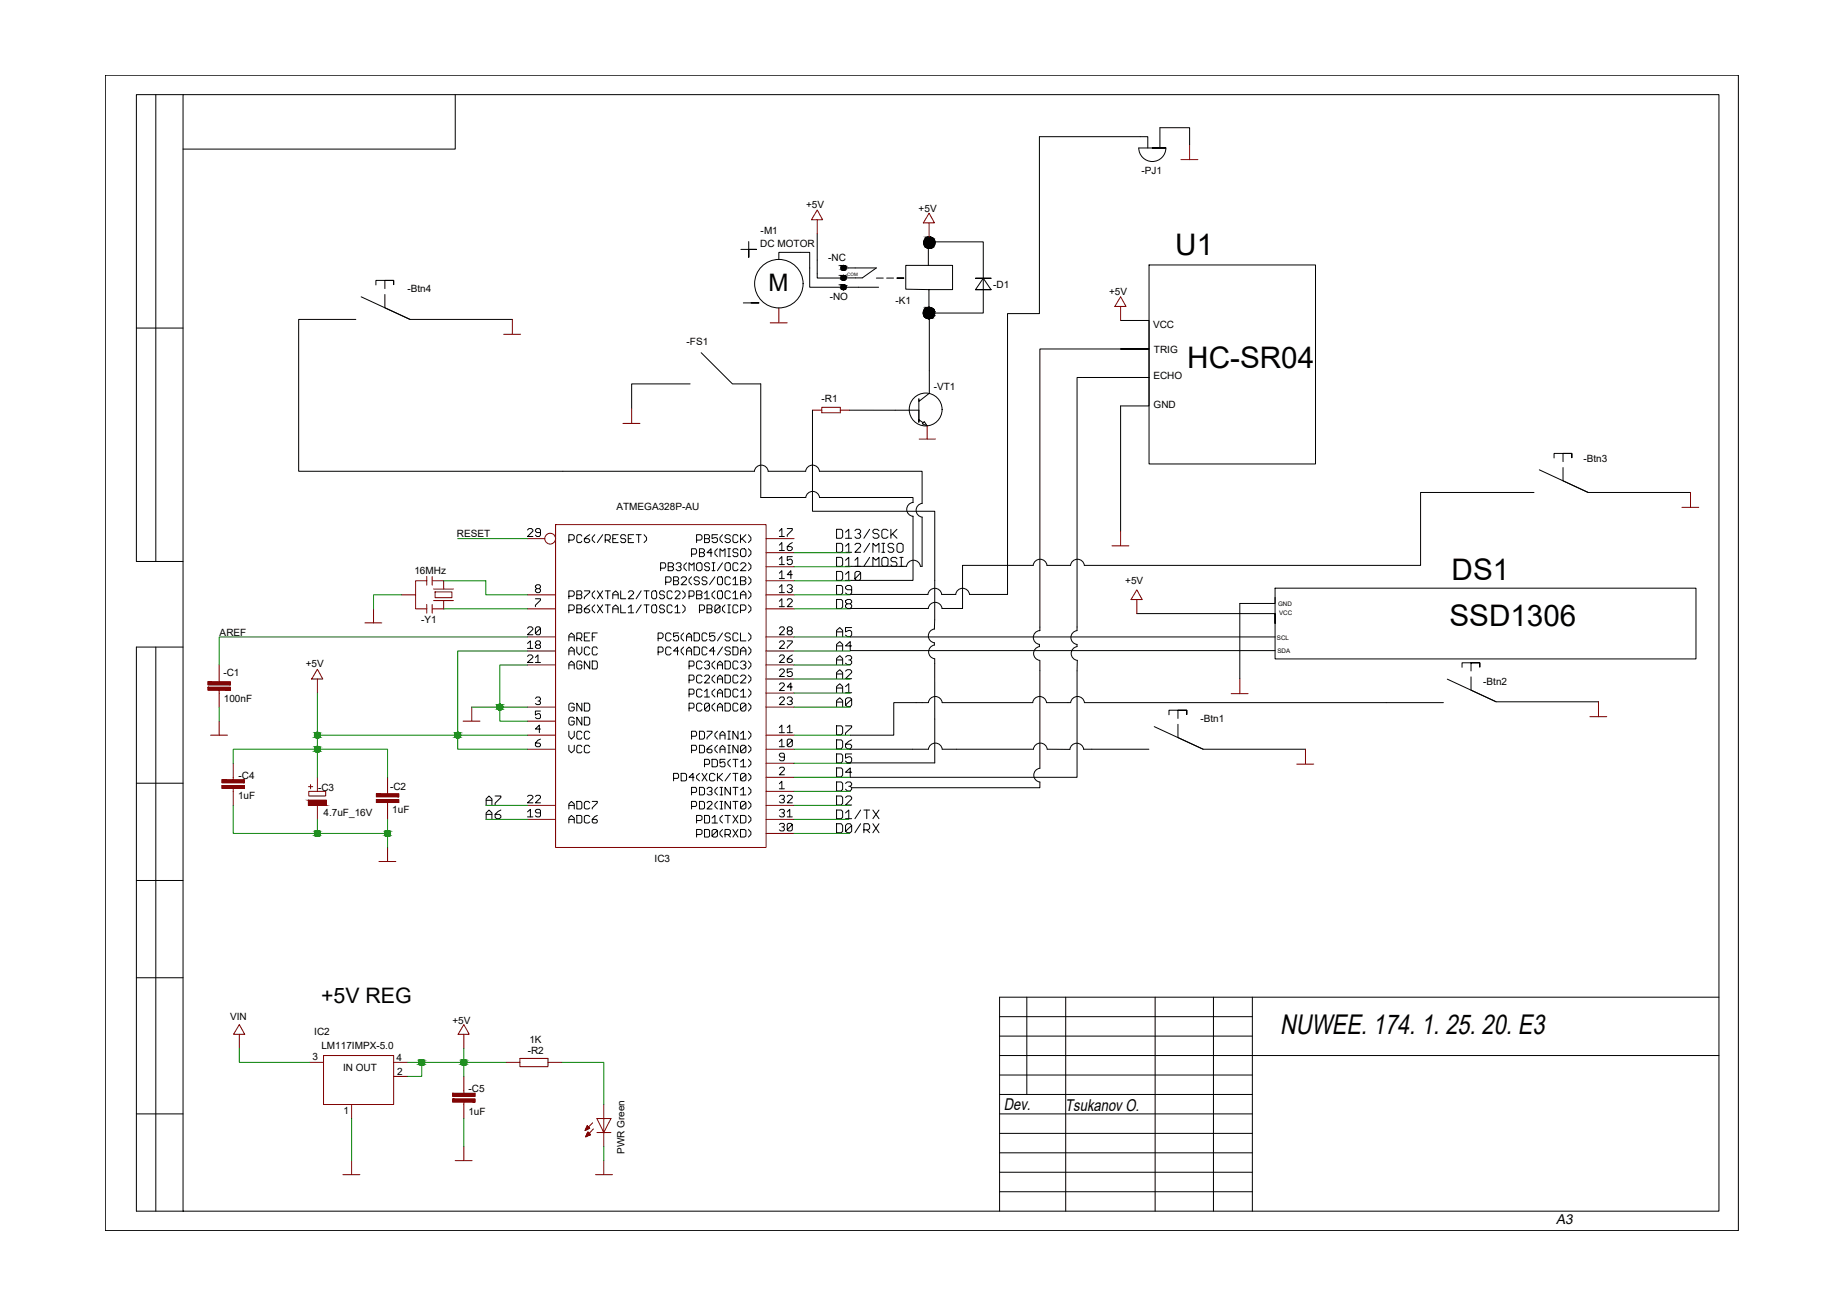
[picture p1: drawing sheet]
<svg xmlns="http://www.w3.org/2000/svg" width="420mm" height="297mm" viewBox="0 0 420 297" stroke-linecap="round" stroke-linejoin="round" font-family="sans-serif">
<defs><g id="words">
<g font-size="6.8">
<text x="267.6" y="58">U1</text>
<text x="270.4" y="83.9">HC-SR04</text>
<text x="330.6" y="132">DS1</text>
<text x="330.1" y="142.5">SSD1306</text>
</g>
<text font-size="6.3" x="291.5" y="235.3">NUWEE. 174. 1. 25. 20. Е3</text>
<text font-size="5.5" x="175" y="66.3">М</text>
<text font-size="4.9" x="73.1" y="228.4">+5V REG</text>
<g font-size="3.8">
<text x="228.6" y="252.6">Dev.</text>
<text x="242.6" y="252.9">Tsukanov O.</text>
</g>
<text font-size="3.1" x="354.4" y="278.6">А3</text>
<g font-size="2.3">
<text x="260" y="39.7">-PJ1</text>
<text x="183.6" y="47.3">+5V</text>
<text x="173.2" y="53.4">-М1</text>
<text x="209.2" y="48.3">+5V</text>
<text x="173.1" y="56.1">DC MOTOR</text>
<text x="188.6" y="59.3">-NC</text>
<text x="226.2" y="65.5">-D1</text>
<text x="92.8" y="66.6">-Btn4</text>
<text x="189" y="68.2">-NO</text>
<text x="203.9" y="69.1">-K1</text>
<text x="252.6" y="67.1">+5V</text>
<text x="262.6" y="74.6">VCC</text>
<text x="156.4" y="78.5">-FS1</text>
<text x="262.8" y="80.4">TRIG</text>
<text x="212.7" y="88.7">-VT1</text>
<text x="262.7" y="86.2">ECHO</text>
<text x="187.1" y="91.4">-R1</text>
<text x="262.7" y="92.9">GND</text>
<text x="360.6" y="105.1">-Btn3</text>
<text x="140.4" y="116">ATMEGA328P-AU</text>
<text x="104.1" y="122.2">RESET</text>
<text x="94.4" y="130.7">16MHz</text>
<text x="256.3" y="132.8">+5V</text>
<text x="95.9" y="141.9">-Y1</text>
<text x="50" y="144.9">AREF</text>
<text x="50.9" y="154">-C1</text>
<text x="69.6" y="151.8">+5V</text>
<text x="337.8" y="155.8">-Btn2</text>
<text x="51" y="159.9">100nF</text>
<text x="273.4" y="164.4">-Btn1</text>
<text x="54.3" y="177.4">-C4</text>
<text x="72.4" y="180">-C3</text>
<text x="88.8" y="179.8">-C2</text>
<text x="54.2" y="181.9">1uF</text>
<text x="73.7" y="185.7">4.7uF_16V</text>
<text x="89.3" y="185">1uF</text>
<text x="149.1" y="196.3">IC3</text>
<text x="52.4" y="232.3">VIN</text>
<text x="103" y="233">+5V</text>
<text x="71.6" y="235.6">IC2</text>
<text x="73.2" y="238.9">LM117IMPX-5.0</text>
<text x="120.2" y="239.8">-R2</text>
<text x="120.6" y="237.4">1K</text>
<text x="71.2" y="241.2">3</text>
<text x="78.1" y="243.8">IN OUT</text>
<text x="90.3" y="241.6">4</text>
<text x="90.5" y="244.6">2</text>
<text x="106.7" y="248.5">-C5</text>
<text x="78.2" y="253.5">1</text>
<text x="106.7" y="253.8">1uF</text>
<text x="142.2" y="262.7" transform="rotate(-90 142.2 262.7)">PWR Green</text>
</g>
<g font-size="1.4">
<text x="291.1" y="137.9">GND</text>
<text x="291.3" y="140">VCC</text>
<text x="290.8" y="145.6">SCL</text>
<text x="290.9" y="148.7">SDA</text>
</g>
<text font-size="1" x="192.6" y="62.9">-COM</text>
</g></defs>
<!-- layer: TONKIE -->
<path d="M24 17.1h371.9v263h-371.9zM227.6 235.8h57.6M227.6 231.4h57.6M227.6 240.3h57.6M227.6 253.5h57.6M227.6 258h57.6M227.6 262.4h57.6M227.6 266.8h57.6M227.6 271.3h57.6" fill="none" stroke="#000" stroke-width=".23"/>
<g fill="none" stroke="#000" stroke-width=".23">
<path d="M35.5 21.5v106.3M41.7 21.5h349.8v254.2h-349.8zM41.7 21.5h-10.6v106.3h10.6M103.7 21.5v12.4h-62M31.1 74.7h10.6M35.5 147.3v128.4M41.7 147.3h-10.6v128.4h10.6M31.1 178.3h10.6M31.1 200.4h10.6M31.1 222.6h10.6M233.8 227v22.1M242.7 227v48.7"/>
<path d="M263.1 227v48.7M276.3 227v48.7M285.2 227v48.7M391.5 227h-163.9v48.7M31.1 253.5h10.6M227.6 244.7h57.6M227.6 249.1h57.6M285.2 240.3h106.3"/>
</g>
<!-- layer: 0 -->
<g fill="none" stroke="#000" stroke-width=".23">
<path d="M261.4 33.7v-2.6h-24.7v40.3h-7.3v63.9h-8.6M270.9 32.9v-3.8h-6.8v4.6h-1.7h3.1h-6.2a3.1 3.1 0 0 0 3.1 3.1 3.1 3.1 0 0 0 3.1-3.1M168.7 56.8h3.6h-1.8v1.7M170.5 55v3.5v-1.7M177.4 59.1v-1.7h7v8h7.1M186.1 53.2v10.1h5.4M81 72.7h-13v34.6h103.8a1.58 1.58 0 0 1 1.6-1.4 1.58 1.58 0 0 1 1.5 1.4h8.6a1.58 1.58 0 0 1 1.5-1.4 1.58 1.58 0 0 1 1.6 1.4h23.4v7.3M82.3 67.6l11.1 5.1h23.3M85.6 64.9v-1.1h4v1v-1h-2v1.9M87.6 67v3.1l5.8 2.6M169.3 68.9h3.5h-1.7M192.5 65.4h7.6"/>
<path d="M192.7 61h6.9l-3.2 2.3h-3.9M199.6 63.3h1.5M201.9 63.3h1.6M205.8 63.3h-1.5h1.5M210.2 71.2h2.6M210.2 71.4h2.6M210.3 71.1h2.5M210.3 71.4h2.5M210.3 71h2.5M210.3 71.5h2.5M210.3 70.9h2.5M210.3 71.6h.1"/>
<path d="M210.3 71.6h2.5M210.3 71.7h2.5M210.3 70.7h2.5M210.4 71.8h2.3M210.4 70.7h.1M210.4 70.7h2.3M210.4 70.7v1.1M210.4 71.9h2.3M210.4 70.6h2.3M210.4 71.9h.1M210.4 71.9h2.2M210.4 70.6v1.4"/>
<path d="M210.5 70.5l2.2 .1v.7M210.5 72h2.1M210.5 70.5h2.1M210.5 70.4v1.7h2.1M210.6 70.4h.1M210.6 70.4h1.9M210.6 70.4v1.7h1.9v-.8M210.8 70.2h.1M210.8 70.2h1.5v1.1M210.8 70.2v2.1M210.8 72.3h1.5M210.9 70.1v2.3h1.3v-1.1"/>
<path d="M211 70.1v2.3M211.1 72.5h.9M211.1 70v2.5M211.2 70v2.5M211.2 70h.7M211.3 70v2.5M211.4 72.5h.3M211.4 60.4v-5.3h12.5v16.2h-13.7M211.4 70v2.5M211.5 69.9v2.6M211.5 65.9l-5.2-.1v-5.4h10.6v5.5h-5.4l.1 5.4M211.6 71.3v1.2"/>
<path d="M211.6 69.9v1.4M211.6 71.3v18.3M211.7 70v1.3M211.7 71.3v1.2M211.8 70v1.3M211.8 71.3v1.2M211.9 70v1.3M211.9 71.3v1.2M212 70v1.3M212 71.3v1.2M212 71.3v-1.3h-1l.1 2.5M212.1 72.4h.1"/>
<path d="M212.1 70.1v1.2M212.1 71.3v1.1M212.2 70.1v1.2M212.2 70.1h-1.3v2.3M212.2 72.4h.1M212.2 71.3v1M212.3 71.3v1M212.4 70.2v1.1M212.4 70.3h-1.7v2h1.7v-1M212.5 71.3v-1h-1.9l.1 1.9h1.7M212.5 71.3v.9M212.5 70.4v.9"/>
<path d="M212.6 70.5h.1M212.6 70.5v.8M212.6 71.3v.7M212.7 71.9h.1M212.7 71.3v.6M212.7 71.8h.1M212.7 70.7v.6M212.7 71.3v.5M212.8 70.8h-2.5v.8h2.5v-.3M212.8 70.9h.1M212.8 70.9v.4M222.2 65.9h3.5z"/>
<path d="M222.2 65.9l1.7-2.6h1.8h-3.5h1.7l1.8 2.6M255.2 72.9h6.5v6.5h-6.5h6.5v6.5h-6.5h6.5v6.5h-6.5v28.4M255.2 79.4h-18.4v64.1a1.57 1.57 0 0 0-1.5 1.6 1.57 1.57 0 0 0 1.4 1.6v.5a1.58 1.58 0 0 0-1.3 1.6 1.58 1.58 0 0 0 1.4 1.5M261.7 60.3h37.9v45.3h-37.9zM157.2 87.4h-13.4v5.6M159.7 80.3l7.1 7.1h6.4v25.8h10.3a1.58 1.58 0 0 1 1.6-1.3 1.58 1.58 0 0 1 1.5 1.3h21.3v1.2a1.57 1.57 0 0 0-1.4 1.5 1.57 1.57 0 0 0 1.4 1.6v14.6h-15.4M185 93.4v23h27.9l-.1 26.8a1.58 1.58 0 0 0-1.4 1.6 1.58 1.58 0 0 0 1.4 1.5v.5a1.58 1.58 0 0 0-1.3 1.6 1.58 1.58 0 0 0 1.4 1.6v23.6h-19.9M193.5 93.4h15.8v2.1M210.5 96l.6 .9-1.1-.4zM211.6 89.6l-2.3 1.8v-.6v5.3v-.6l.9 .7M255.2 85.9h-9.9v57.6a1.58 1.58 0 0 0-1.4 1.6 1.58 1.58 0 0 0 1.4 1.6v.5a1.58 1.58 0 0 0-1.4 1.6 1.58 1.58 0 0 0 1.4 1.5v26.6h-51.7M210 117.7v11.2h-.4"/>
<path d="M210 114.6a1.58 1.58 0 0 0-1.4 1.5 1.58 1.58 0 0 0 1.4 1.6M349.3 112.1h-25.8v16.6h-76.6a1.58 1.58 0 0 0-1.5-1.4 1.58 1.58 0 0 0-1.6 1.4h-5.4a1.58 1.58 0 0 0-1.5-1.4 1.58 1.58 0 0 0-1.6 1.4h-16.1v9.8h-4.7a1.58 1.58 0 0 0-1.5-1.4 1.58 1.58 0 0 0-1.6 1.4h-18.4M350.5 106.9l11.2 5.2h23.3M353.9 104.2v-1h4v1v-1h-2v1.9M355.9 106.4v3l5.8 2.7M120.1 120.6l.4-.3h.5l.4 .3v.3l-1.3 1.2h1.3M121.9 136.3h1.2v.3l-1.2 1.2v.3M121.9 133.4l.4-.3h.5l.3 .3-.3 .6 .3 .2v.4l-.3 .3h-.5l-.4-.3v-.4l.4-.2-.4-.3zM122.3 134h.5M123.1 121.2h-.8l-.4-.3v-.3l.4-.3h.5l.3 .3v1.2l-.3 .3h-.5l-.4-.3M129.5 138.9h.9l.4-.3v-.6l-.4-.3h-.9v1.8M129.5 135.7h.9l.4-.3v-.6l-.4-.3h-.9v1.8"/>
<path d="M129.5 122.9h.9l.4-.3v-.6l-.4-.3h-.9v1.8M131.4 137.7h.9l.2 .3-.2 .6 .2 .6-.2 .3h-.9zM131.4 134.5h.9l.2 .3-.2 .6 .2 .6-.2 .3h-.9zM131.4 138.6h.9M131.4 135.4h.9M132.5 122l-.2-.3h-.7l-.2 .3v1.2l.2 .3h.7l.2-.3M133.1 134.5h1.2v.3l-1.2 1.2v.3M134.3 137.7l-1.2 .9v.6l.3 .3h.6l.3-.3v-.3l-.3-.3h-.9M134.3 121.7l-1.2 .9v.6l.3 .3h.6l.3-.3v-.3l-.3-.3h-.9M135.5 137.7l-.6 .6v.6l.6 .6M135.5 134.5l-.6 .6v.6l.6 .6M135.5 121.7l-.6 .7v.5l.6 .6"/>
<path d="M136 137.7l1.3 1.8M136 134.5l1.3 1.8M137.3 137.7l-1.3 1.8M137.3 134.5l-1.3 1.8M137.3 121.7l-1.3 1.8M137.8 122.9h.9l.3-.3v-.6l-.3-.3h-.9v1.8M137.8 137.7h1.2M137.8 134.5h1.2M138.4 134.5v1.8M138.4 137.7v1.8M138.4 122.9l.6 .6M139.5 139.5v-1.2l.7-.6 .6 .6v1.2"/>
<path d="M139.5 136.3v-1.2l.7-.6 .6 .6v1.2M139.5 138.6h1.3M139.5 135.4h1.3M139.5 122.6h.7M140.8 121.7h-1.3v1.8h1.3M141.3 137.7v1.8h1.2M141.3 134.5v1.8h1.2M142.5 122l-.3-.3h-.6l-.3 .3v.4l.3 .2h.6l.3 .6-.3 .3h-.6l-.3-.3M143.1 138.3l.6-.6v1.8M143.1 134.8l.3-.3h.6l.3 .3v.3l-1.2 1.2h1.2M143.1 139.5h1.2M143.1 122.6h.6"/>
<path d="M144.3 121.7h-1.2v1.8h1.2M144.9 121.7h1.1M145.4 121.7v1.8M146 137.7l-1.1 1.8M146 134.5l-1.1 1.8M146.7 121.7l.5 .7v.5l-.5 .6M146.7 137.7h1.1M146.7 134.5h1.1M147.2 134.5v1.8M147.2 137.7v1.8M148.4 138l.3-.3h.6l.2 .3v1.2l-.2 .3h-.6l-.3-.3zM148.4 134.8l.3-.3h.6l.2 .3v1.2l-.2 .3h-.6l-.3-.3z"/>
<path d="M150.4 129.3h.9l.3-.3v-.6l-.3-.3h-.9v1.8M151.3 138l-.3-.3h-.6l-.2 .6 .2 .3h.6l.3 .3v.3l-.3 .3h-.6l-.2-.3M151.3 134.8l-.3-.3h-.6l-.2 .6 .2 .3h.6l.3 .3v.3l-.3 .3h-.6l-.2-.3M151.6 132.5h.9l.3-.3v-.6l-.3-.3h-.9v1.8M152.2 128.1h.9l.3 .3v.3l-.3 .3 .3 .3v.3l-.3 .3h-.9zM152.2 129h.9M153.1 138l-.3-.3h-.6l-.3 .3v1.2l.3 .3h.6l.3-.3M153.1 134.8l-.3-.3h-.6l-.3 .3v1.2l.3 .3h.6l.3-.3M153.4 131.3h.9l.2 .3-.2 .6 .2 .6-.2 .3h-.9zM153.4 132.2h.9M153.7 138.3l.6-.6v1.8M153.7 134.8l.3-.3h.5l.4 .3v.3l-1.2 1.2h1.2"/>
<path d="M153.7 139.5h1.2M154 128.4l.3-.3h.6l.2 .6-.2 .3h-.4M154.9 129l.2 .3-.2 .6h-.6l-.3-.3M155.1 131.6l.3-.3h.6l.3 .3v.3l-1.2 1.2h1.2M155.4 137.7l.6 .6v.6l-.6 .6M155.4 134.5l.6 .6v.6l-.6 .6M156.3 128.1l-.5 .6v.6l.5 .6M156.9 135.7h.9l.3-.3v-.6l-.3-.3h-.9v1.8M156.9 129.9v-1.8l.6 .6 .6-.6v1.8M157.5 131.3l-.6 .6v.6l.6 .6M157.5 126.1h.9l.2-.3v-.6l-.2-.3h-.9v1.8M158.6 134.5h.9l.4 .3v.3l-.4 .3 .4 .3v.3l-.4 .3h-.9z"/>
<path d="M158.6 128.4l.4-.3h.5l.4 .3v1.2l-.4 .3h-.5l-.4-.3zM158.6 122.9h.9l.4-.3v-.6l-.4-.3h-.9v1.8M158.6 135.4h.9M159.3 138.9h.8l.3-.3v-.6l-.3-.3h-.8v1.8M159.3 131.6l-.3-.3h-.6l-.3 .3v.3l.3 .3h.6l.3 .3v.3l-.3 .3h-.6l-.3-.3M159.3 124.9h.8l.3 .3v.3l-.3 .3 .3 .3v.3l-.3 .3h-.8zM159.3 125.8h.8M160.4 135.1l.6-.6v1.8M160.4 121.7h.9l.3 .3v.4l-.3 .2 .3 .6-.3 .3h-.9zM160.4 136.3h1.2M160.4 122.6h.9M161 137.7h.9l.3 .3-.3 .6 .3 .6-.3 .3h-.9z"/>
<path d="M161 131.6l-.3-.3h-.6l-.2 .6 .2 .3h.6l.3 .3v.3l-.3 .3h-.6l-.2-.3M161 138.6h.9M161.6 128.4l-.3-.3h-.5l-.4 .3v.3l.4 .3h.5l.3 .3-.3 .6h-.5l-.4-.3M162.2 125.8h-1.2l.9-.9v1.8M162.2 129.9h.6M162.2 128.1h.6M162.5 128.1v1.8M162.8 134.5l-.6 .6v.6l.6 .6M162.8 131.3l-1.2 1.8M163.4 124.9l-.6 .6v.6l.6 .6M163.4 121.7h-1.2v.9l.9-.2 .3 .2v.6l-.3 .3h-.6l-.3-.3M163.6 134.5h.7l.2 .3v1.2l-.2 .3h-.7l-.2-.3v-1.2z"/>
<path d="M163.6 131.3h.7l.2 .3v1.2l-.2 .3h-.7l-.2-.3v-1.2zM164 138l-1.2 1.2v-1.2l.3-.3h.5l.4 .3v1.2l-.4 .3h-.5l-.3-.3M164 126.7v-1.8l.5 .6 .6-.6v1.8M164.5 121.7l-.5 .7v.5l.5 .6M164.5 128.1l-1.1 1.8M165.1 137.7l-.6 .6v.6l.6 .6M165.1 128.4l.3-.3h.6l.3 .3v1.2l-.3 .3h-.6l-.3-.3zM165.8 139.5h.5M165.8 137.7h.5M165.8 126.7h.5M165.8 124.9h.5M166 124.9v1.8"/>
<path d="M166 137.7v1.8M166.3 134.8l-.3-.3h-.6l-.3 .3v1.2l.3 .3h.6l.3-.3M166.3 131.6l-.3-.3h-.6l-.3 .3v1.2l.3 .3h.6l.3-.3M166.3 122l-.3-.3h-.6l-.3 .3v.4l.3 .2h.6l.3 .3v.3l-.3 .3h-.6l-.3-.3M166.9 135.1l.6-.6v1.8M166.9 131.9l.6-.6v1.8M166.9 136.3h1.2M166.9 133.1h1.2M168.1 138l-.3-.3h-.6l-.3 .3v1.2l.3 .3h.6l.3-.3M168.1 128.4l-.3-.3h-.6l-.3 .3v1.2l.3 .3h.6l.3-.3M168.1 125.2l-.3-.3h-.6l-.3 .3 .3 .6h.6l.3 .3-.3 .6h-.6l-.3-.3M168.1 122l-.3-.3h-.6l-.3 .3v1.2l.3 .3h.6l.3-.3"/>
<path d="M168.6 138.9h.9l.4-.3v-.6l-.4-.3h-.9v1.8M168.6 136.3v-1.2l.7-.6 .6 .6v1.2M168.6 131.3h.9l.4 .3v.3l-.4 .3 .4 .3v.3l-.4 .3h-.9zM168.6 128.4l.4-.3h.5l.4 .3v.3l-1.3 1.2h1.3M168.6 125.2l.4-.3h.5l.4 .3v1.2l-.4 .3h-.5l-.4-.3zM168.6 135.4h1.3M168.6 132.2h.9M168.6 121.7v1.8M169 122.6l.9 .9M169.9 121.7l-1.3 1.2M170.4 137.7l.6 .6v.6l-.6 .6M170.4 134.5l.6 .6v.6l-.6 .6"/>
<path d="M170.4 131.3l.6 .6v.6l-.6 .6M170.4 128.1l.6 .6v.6l-.6 .6M170.4 124.9l.6 .6v.6l-.6 .6M170.4 121.7l.6 .7v.5l-.6 .6M177.5 136.9l.6-.6v1.8M177.5 133.7l.6-.6v1.8M177.5 130.5l.6-.6v1.8M177.5 127.3l.6-.6v1.8M177.5 124.1l.6-.6v1.8M177.5 120.9l.6-.6v1.8M177.5 138.1h1.1M177.5 134.9h1.1"/>
<path d="M177.5 131.7h1.1M177.5 128.5h1.1M177.5 125.3h1.1M177.5 122.1h1.1M179.3 136.6l.2-.3h.6l.3 .3v.3l-1.1 1.2h1.1M179.3 133.4l.2-.3h.6l.3 .3v.3l-.3 .3h-.3M179.3 120.3h1.1v.3l-1.1 1.2v.3M180.1 134l.3 .2v.4l-.3 .3h-.6l-.2-.3M180.4 130.8h-1.1l.8-.9v1.8M180.4 126.7h-1.1v.9l.8-.3 .3 .3v.6l-.3 .3h-.6l-.2-.3M180.4 123.5l-1.1 .9v.6l.2 .3h.6l.3-.3v-.3l-.3-.3h-.8M190.5 136.4h1.1l.3 .4v1.4l-.3 .3h-1.1z"/>
<path d="M190.5 133.3h1.1l.3 .3v1.4l-.3 .3h-1.1zM190.5 130.1h1.1l.3 .3v1.4l-.3 .3h-1.1zM190.5 126.9h1.1l.3 .3v1.4l-.3 .3h-1.1zM190.5 123.7h1.1l.3 .3v1.4l-.3 .3h-1.1zM190.5 120.5h1.1l.3 .3v1.4l-.3 .3h-1.1zM192.5 136.8l.5-.4h.6l.3 .4v.3l-.3 .3 .3 .4v.4l-.3 .3h-.6l-.5-.3v-.4l.5-.4-.5-.3zM192.5 130.7l.8-.6v2M192.5 127.5l.8-.6v2M192.5 124.3l.8-.6v2M192.5 121.1l.8-.6v2M192.5 125.7h1.4M192.5 122.5h1.4"/>
<path d="M193 137.4h.6M193.6 135.3h17.7M193.9 134.2h-.9l-.5-.3v-.3l.5-.3h.6l.3 .3v1.4l-.3 .3h-.6l-.5-.3M194.7 127.5l.6-.6v2M194.7 124l.3-.3h.7l.3 .3v.3l-1.3 1.4h1.3M194.7 120.8l.3-.3h.7l.3 .3v.3l-.3 .4h-.4M195.7 121.5l.3 .4v.3l-.3 .3h-.7l-.3-.3M196 130.4l-1.3 1.4v-1.4l.3-.3h.7l.3 .3v1.4l-.3 .3h-.7l-.3-.3M198 126.9l-1.3 2M198 123.7l-1.3 2M198 120.5l-1.3 2M198.8 128.9v-2l.6 .6 .8-.6v2"/>
<path d="M198.8 125.7v-2l.6 .6 .8-.6v2M200.2 120.8l-.4-.3h-.7l-.3 .3v.3l.3 .4h.7l.4 .4v.3l-.4 .3h-.7l-.3-.3M200.8 127.2l.4-.3h.6l.4 .3v1.4l-.4 .3h-.6l-.4-.3zM200.8 125.7h.7M200.8 123.7h.7M201.2 123.7v2M202.2 120.8l-.4-.3h-.6l-.4 .3v1.4l.4 .3h.6l.4-.3M202.9 120.5v2M203.2 121.5l1.1 1M203.5 124l-.3-.3h-.6l-.4 .3v.3l.4 .4h.6l.3 .4v.3l-.3 .3h-.6l-.4-.3M204.3 127.2l-.4-.3h-.7l-.3 .3v.3l.3 .4h.7l.4 .4v.3l-.4 .3h-.7l-.3-.3M204.3 124l.3-.3h.6l.5 .3v1.4l-.5 .3h-.6l-.3-.3z"/>
<path d="M204.3 120.5l-1.4 1.4M204.9 126.9h.8M205.2 126.9v2M209.6 128.9a1.58 1.58 0 0 0-1.6-1.4 1.58 1.58 0 0 0-1.5 1.4h-14M211.3 135.3a1.58 1.58 0 0 1 1.6-1.4 1.58 1.58 0 0 1 1.6 1.4M214.4 135.3h3.3M217.6 135.3a1.58 1.58 0 0 1 1.6-1.4 1.58 1.58 0 0 1 1.6 1.4M258.9 139.7h31.5v2.2v-2.2M290.4 133.9h95.8v16.1h-95.8zM290.4 136v1.4h-8.1v17.1M120.1 149.4l.4-.3h.5l.4 .3v.2l-1.3 1.2h1.3M120.1 143l.4-.3h.5l.4 .3v.3l-1.3 1.2h1.3"/>
<path d="M120.1 146.4l.7-.5v1.7M120.1 147.6h1.3M121.9 149.6l.6-.5v1.7M121.9 146.2l.4-.3h.5l.3 .3-.3 .6 .3 .2v.3l-.3 .3h-.5l-.4-.3v-.3l.4-.2-.4-.4zM121.9 159l.4-.3h.5l.3 .5-.3 .4h-.3M121.9 150.8h1.2M122.3 146.8h.5M122.8 159.6l.3 .2v.3l-.3 .3h-.5l-.4-.3M123.1 143l-1.2 1.2v-1.2l.4-.3h.5l.3 .3v1.2l-.3 .3h-.5l-.4-.3M129.5 152.3v-1.3l.6-.5 .7 .5v1.3M129.5 145.9v-1.3l.6-.5 .7 .5v1.3M129.5 149.1v-1.3l.6-.5 .7 .5v1.3"/>
<path d="M129.5 151.4h1.3M129.5 145h1.3M129.5 148.2h1.3M131.4 145.3h.9l.2-.3v-.6l-.2-.3h-.9v1.8M131.4 147.3v1.1l.5 .7 .6-.7v-1.1M131.9 145.3l.6 .6M132.5 150.8l-.2-.3h-.7l-.2 .3v1.1l.2 .4h.7l.2-.4v-.5h-.6M133.1 145h.6M134.3 150.5v1.8l-1.2-1.8v1.8M134.3 144.1h-1.2v1.8h1.2M134.3 147.6l-.3-.3h-.6l-.3 .3v1.1l.3 .4h.6l.3-.4M134.9 150.5h.9l.2 .3v1.1l-.2 .4h-.9z"/>
<path d="M134.9 145h.6M136 144.1h-1.1v1.8M136 147.6l-.2-.3h-.7l-.2 .3v1.1l.2 .4h.7l.2-.4M149.9 148.4h.8l.3-.2v-.6l-.3-.3h-.8v1.8M149.9 145.3h.8l.3-.3v-.6l-.3-.3h-.8v1.8M152.8 147.6l-.3-.3h-.6l-.3 .3v1.1l.3 .4h.6l.3-.4M152.8 144.4l-.3-.3h-.6l-.3 .3v1.1l.3 .4h.6l.3-.4M154.5 148.2h-1.1l.9-.9v1.8M154.5 144.1h-1.1v.9l.6-.4h.3l.2 .4v.5l-.2 .4h-.7l-.2-.4M155.7 147.3l-.6 .5v.6l.6 .7M155.7 144.1l-.6 .5v.7l.6 .6M156.3 149.1v-1.3l.6-.5 .6 .5v1.3"/>
<path d="M156.3 145.9v-1.3l.6-.5 .6 .5v1.3M156.3 145h1.2M156.3 148.2h1.2M156.9 158h.9l.3-.2v-.6l-.3-.3h-.9v1.8M156.9 154.8h.9l.3-.2v-.6l-.3-.3h-.9v1.8M156.9 151.6h.9l.3-.2v-.6l-.3-.3h-.9v1.8M158.1 147.3h.9l.3 .3v1.1l-.3 .4h-.9zM158.1 144.1h.9l.3 .3v1.1l-.3 .4h-.9zM159.9 157.2l-.4-.3h-.5l-.4 .3v1.1l.4 .4h.5l.4-.4M159.9 154l-.4-.3h-.5l-.4 .3v1.1l.4 .4h.5l.4-.4M159.9 150.8l-.4-.3h-.5l-.4 .3v1.1l.4 .4h.5l.4-.4M160.4 157.4l.6-.5v1.8"/>
<path d="M160.4 154l.4-.3h.5l.3 .5-1.2 1.3h1.2M160.4 150.8l.4-.3h.5l.3 .5-.3 .4h-.3M160.4 158.7h1.2M161 147.6l-.3-.3h-.6l-.2 .3v1.1l.2 .4h.6l.3-.4M161 144.4l-.3-.3h-.6l-.2 .3v1.1l.2 .4h.6l.3-.4M161.3 151.4l.3 .2v.3l-.3 .4h-.5l-.4-.4M162.8 156.9l-.6 .5v.6l.6 .7M162.8 153.7l-.6 .5v.6l.6 .7M162.8 150.5l-.6 .5v.6l.6 .7M162.8 148.2h-1.2l.9-.9v1.8M162.8 144.1h-1.2v.9l.6-.4h.3l.3 .4v.5l-.3 .4h-.6l-.3-.4M163.4 158.7v-1.3l.6-.5 .5 .5v1.3"/>
<path d="M163.4 155.5v-1.3l.6-.5 .5 .5v1.3M163.4 152.3v-1.3l.6-.5 .5 .5v1.3M163.4 151.4h1.1M163.4 157.8h1.1M163.4 154.6h1.1M164.5 147.3l-1.1 1.8M164.5 144.1l-1.1 1.8M165.1 156.9h.9l.3 .3v1.1l-.3 .4h-.9zM165.1 153.7h.9l.3 .3v1.1l-.3 .4h-.9zM165.1 150.5h.9l.3 .3v1.1l-.3 .4h-.9zM166.3 147.6l-.3-.3h-.6l-.3 .3v.2l.3 .4h.6l.3 .2v.3l-.3 .4h-.6l-.3-.4M166.3 144.4l-.3-.3h-.6l-.3 .3v.2l.3 .4h.6l.3 .3v.2l-.3 .4h-.6l-.3-.4"/>
<path d="M166.9 147.3h.9l.3 .3v1.1l-.3 .4h-.9zM168.1 157.2l-.3-.3h-.6l-.3 .3v1.1l.3 .4h.6l.3-.4M168.1 154l-.3-.3h-.6l-.3 .3v1.1l.3 .4h.6l.3-.4M168.1 150.8l-.3-.3h-.6l-.3 .3v1.1l.3 .4h.6l.3-.4M168.1 144.4l-.3-.3h-.6l-.3 .3v1.1l.3 .4h.6l.3-.4M168.6 157.4l.7-.5v1.8M168.6 154l.4-.3h.5l.4 .3v.2l-1.3 1.3h1.3M168.6 150.8l.4-.3h.5l.4 .3v.2l-.4 .4h-.2M168.6 149.1v-1.3l.7-.5 .6 .5v1.3M168.6 144.1v1.8h1.3M168.6 148.2h1.3M168.6 158.7h1.3"/>
<path d="M169.5 151.4l.4 .2v.3l-.4 .4h-.5l-.4-.4M170.4 156.9l.6 .5v.6l-.6 .7M170.4 153.7l.6 .5v.6l-.6 .7M170.4 150.5l.6 .5v.6l-.6 .7M170.4 147.3l.6 .5v.6l-.6 .7M170.4 144.1l.6 .5v.7l-.6 .6M177.5 159l.3-.3h.6l.2 .5-1.1 1.2h1.1M177.5 155.8l.3-.3h.6l.2 .5-1.1 1.2h1.1M177.5 152.6l.3-.3h.6l.2 .5-1.1 1.2h1.1M177.5 149.4l.3-.3h.6l.2 .5-1.1 1.2h1.1M177.5 146.2l.3-.3h.6l.2 .5-1.1 1.2h1.1M177.5 143l.3-.3h.6l.2 .6-1.1 1.2h1.1"/>
<path d="M179.3 159l.2-.3h.6l.3 .3v.2l-.3 .4h-.3M179.3 145.9h1.1v.3l-1.1 1.1v.3M179.5 142.7h.6l.3 .3v.3l-.3 .3 .3 .2v.4l-.3 .3h-.6l-.2-.3v-.4l.2-.2-.2-.6zM179.5 143.6h.6M180.1 159.6l.3 .2v.3l-.3 .3h-.6l-.2-.3M180.4 156.4h-1.1l.8-.9v1.7M180.4 152.3h-1.1v.9l.5-.4h.3l.3 .4v.5l-.3 .3h-.6l-.2-.3M180.4 149.1l-1.1 .9v.5l.2 .3h.6l.3-.3v-.3l-.3-.2h-.8M190.5 151.3v-1.4l.7-.7 .7 .7v1.4M190.5 154.5v-1.4l.7-.7 .7 .7v1.4M190.5 157.7v-1.4l.7-.7 .7 .7v1.4M190.5 148.1v-1.4l.7-.7 .7 .7v1.4"/>
<path d="M190.5 144.9v-1.4l.7-.7 .7 .7v1.4M190.5 150.2h1.4M190.5 153.4h1.4M190.5 156.6h1.4M190.5 159.8h1.4M190.5 147h1.4M190.5 143.8h1.4M192.5 149.6l.5-.4h.6l.3 .4v.3l-.3 .3h-.3M192.5 152.8l.5-.4h.6l.3 .4v.3l-1.4 1.4h1.4M192.5 156.3l.8-.7v2.1M192.5 157.7h1.4M193.6 150.2l.3 .3v.5l-.3 .3h-.6l-.5-.3"/>
<path d="M193.6 145h96.8M193.9 159.1l-1.4 1.4v-1.4l.5-.3h.6l.3 .3v1.4l-.3 .4h-.6l-.5-.4M193.9 147h-1.4l1.1-1v2.1h96.8M193.9 142.8h-1.4v1l.8-.3h.3l.3 .3v.8l-.3 .3h-.6l-.5-.3M236.8 150.3v24.6M328.7 159.9h-81.7a1.58 1.58 0 0 0-1.6-1.4 1.58 1.58 0 0 0-1.6 1.4h-5.5a1.58 1.58 0 0 0-1.6-1.4 1.58 1.58 0 0 0-1.5 1.4h-20.6a1.58 1.58 0 0 0-1.6-1.4 1.58 1.58 0 0 0-1.6 1.4h-7.9v7.4h-9.9M329.6 154.6l11.1 5.1h23.3M332.9 151.9v-1h4.1v.9v-.9h-2v1.8M335 154.1v3l5.7 2.6M123.1 161.8h-1.2v.9l.9-.3 .3 .3v.6l-.3 .3h-.5l-.4-.3M123.1 165.9h-1.2l.9-.9v1.8M123.1 168.2l-.6 .3-.6 .6v.6l.4 .3h.5l.3-.3v-.3l-.3-.3h-.9"/>
<path d="M129.5 166.4v1.2l.6 .6 .7-.6v-1.2M129.5 169.6v1.2l.6 .6 .7-.6v-1.2M130.8 160.4l-.4-.4h-.5l-.4 .4v1.1l.4 .3h.5l.4-.3v-.6h-.7M130.8 163.6l-.4-.4h-.5l-.4 .4v1.1l.4 .3h.5l.4-.3v-.6h-.7M132.5 160v1.8l-1.1-1.8v1.8M132.5 163.2v1.8l-1.1-1.8v1.8M132.5 166.8l-.2-.4h-.7l-.2 .4v1.1l.2 .3h.7l.2-.3M132.5 170l-.2-.4h-.7l-.2 .4v1.1l.2 .3h.7l.2-.3M133.1 160h.9l.3 .4v1.1l-.3 .3h-.9zM133.1 163.2h.9l.3 .4v1.1l-.3 .3h-.9zM134.3 166.8l-.3-.4h-.6l-.3 .4v1.1l.3 .3h.6l.3-.3M134.3 170l-.3-.4h-.6l-.3 .4v1.1l.3 .3h.6l.3-.3"/>
<path d="M153.4 177.2h.9l.2-.3v-.5l-.2-.4h-.9v1.7M155.1 176h.9l.3 .4v1.1l-.3 .2h-.9zM156.9 161.2h.9l.3-.3v-.5l-.3-.4h-.9v1.8M157.5 170.8h.9l.2-.3v-.5l-.2-.4h-.9v1.8M157.5 167.6h.9l.2-.3v-.5l-.2-.4h-.9v1.8M158.1 176.9h-1.2l.9-.9v1.7M159.3 179.2h.8l.3 .3v1.2l-.3 .2h-.8zM159.3 176l-.7 .6v.6l.7 .5M159.3 169.6h.8l.3 .4v1.1l-.3 .3h-.8zM159.3 166.4h.8l.3 .4v1.1l-.3 .3h-.8zM159.9 160.4l-.4-.4h-.5l-.4 .4v1.1l.4 .3h.5l.4-.3M159.9 176l1.1 1.7"/>
<path d="M160.4 174h.9l.3-.3v-.5l-.3-.4h-.9v1.7M161 179.5l.3-.3h.6l.3 .6-.3 .3h-.3M161 166.4h1.2v.4l-1.2 1.1v.3M161 176l-1.1 1.7M161.6 160.4l-1.2 1.1v-1.1l.4-.4h.5l.3 .4v1.1l-.3 .3h-.5l-.4-.3M162.2 172.8h.9l.3 .4v1.1l-.3 .2h-.9zM162.2 169.6l-1.2 .9v.6l.3 .3h.6l.3-.3v-.3l-.3-.3h-.9M162.8 160l-.6 .6v.6l.6 .6M162.8 176.4l-.3-.4h-.6l-.3 .4v1.1l.3 .2h.6l.3-.2M163.4 161.8v-1.2l.6-.6 .5 .6v1.2M163.4 179.2l-.6 .6v.6l.6 .5M163.4 169.6l-.6 .6v.6l.6 .6"/>
<path d="M163.4 166.4l-.6 .6v.6l.6 .6M163.4 160.9h1.1M163.4 176v1.7M163.6 176.9l.9 .8M164 171.4v-1.2l.5-.6 .6 .6v1.2M164 168.2v-1.2l.5-.6 .6 .6v1.2M164 179.2h.5M164 170.5h1.1M164 167.3h1.1M164.3 179.2v1.7M164.5 176l-1.1 1.2M165.1 160h.9l.3 .4v1.1l-.3 .3h-.9z"/>
<path d="M165.1 172.8h-1.1v.9l.9-.3 .2 .3v.6l-.2 .2h-.6l-.3-.2M165.8 171.4h.5M165.8 169.6h.5M165.8 168.2h.5M165.8 166.4h.5M166 166.4v1.8M166 169.6v1.8M166.3 179.2v1.7l-1.2-1.7v1.7M166.3 172.8l-.5 .6v.6l.5 .5M166.3 176l-1.2 1.7M166.9 179.2h1.2M166.9 176h1.2"/>
<path d="M166.9 172.8h1.2M167.5 172.8v1.7M167.5 176v1.7M167.5 179.2v1.7M168.1 160.4l-.3-.4h-.6l-.3 .4v1.1l.3 .3h.6l.3-.3M168.1 169.6v1.8l-1.2-1.8v1.8M168.1 166.4v1.8l-1.2-1.8v1.8M168.6 179.8l.7-.6v1.7M168.6 173.4l.7-.6v1.7M168.6 167l.7-.6v1.8M168.6 174.5h1.3M168.6 168.2h1.3"/>
<path d="M169.9 160.4l-1.3 1.1v-1.1l.4-.4h.5l.4 .4v1.1l-.4 .3h-.5l-.4-.3M169.9 176.4l-1.3 1.1v-1.1l.4-.4h.5l.4 .4v1.1l-.4 .2h-.5l-.4-.2M169.9 170l-1.3 1.1v-1.1l.4-.4h.5l.4 .4v1.1l-.4 .3h-.5l-.4-.3M170.4 160l.6 .6v.6l-.6 .6M170.4 179.2l.6 .6v.6l-.6 .5M170.4 176l.6 .6v.6l-.6 .5M170.4 172.8l.6 .6v.6l-.6 .5M170.4 169.6l.6 .6v.6l-.6 .6M170.4 166.4l.6 .6v.6l-.6 .6M177.5 178.4l.6-.6v1.7M177.5 174.9l.3-.3h.6l.2 .3v.3l-1.1 1.2h1.1M177.5 168.8l.6-.6v1.8"/>
<path d="M177.5 165.6l.6-.6v1.8M177.5 179.5h1.1M177.5 170h1.1M177.5 166.8h1.1M178.6 172.3h-.8l-.3-.3v-.3l.3-.3h.6l.2 .3v1.2l-.2 .3h-.6l-.3-.3M179.3 165.6l.5-.6v1.8M179.3 166.8h1.1M180.4 168.5l-1.1 1.2v-1.2l.2-.3h.6l.3 .3v1.2l-.3 .3h-.6l-.2-.3M190.5 171.6h1.1l.3 .3v1.3l-.3 .4h-1.1zM190.5 174.8h1.1l.3 .3v1.3l-.3 .4h-1.1zM190.5 178h1.1l.3 .3v1.3l-.3 .4h-1.1zM190.5 168.4h1.1l.3 .3v1.3l-.3 .5h-1.1z"/>
<path d="M190.5 165.2h1.1l.3 .3v1.4l-.3 .4h-1.1zM190.5 160.9v-1.4l.7-.7 .7 .7v1.4M192.5 178.3l.5-.3h.6l.3 .3v.3l-.3 .4h-.3M192.5 165.2h1.4v.3l-1.4 1.4v.4M193.6 170.5h17.8a1.58 1.58 0 0 1 1.6-1.4 1.58 1.58 0 0 1 1.6 1.4h20.7a1.58 1.58 0 0 1 1.6-1.4 1.58 1.58 0 0 1 1.6 1.4l5.1 .1a1.58 1.58 0 0 1 1.6-1.4 1.58 1.58 0 0 1 1.6 1.4M193.6 179l.3 .3v.3l-.3 .4h-.6l-.5-.4M193.9 171.6h-1.4v1l.8-.3h.3l.3 .3v.6l-.3 .4h-.6l-.5-.4M193.9 175.8h-1.4l1.1-1v2M193.9 168.4l-1.4 1v.6l.5 .5h.6l.3-.5v-.3l-.3-.3h-1.1M236.8 174.9a1.58 1.58 0 0 0-1.4 1.5 1.58 1.58 0 0 0 1.4 1.6v1.3h-42.9M246.8 170.5h14.8M262.9 165.4l11.1 5.1h23.3"/>
<path d="M266.2 162.7v-1h4.1v.9v-.9h-2v1.8M268.3 164.9v3l5.7 2.6M110.7 186.3v-1.3l.7-.6 .6 .6v1.3M110.7 183.2v-1.4l.7-.6 .6 .6v1.4M110.7 185.4h1.3M110.7 182.2h1.3M112.8 181.2h1.3v.3l-1.3 1.3v.4M114.1 184.4l-.7 .3-.6 .7v.6l.3 .3h.6l.4-.3v-.3l-.4-.3h-.9M120.1 184.8l.7-.6v1.7M120.1 181.3l.4-.3h.5l.4 .3v.3l-1.3 1.1h1.3M120.1 185.9h1.3M121.9 181.3l.4-.3h.5l.3 .3v.3l-1.2 1.1h1.2"/>
<path d="M123.1 185h-.8l-.4-.2v-.3l.4-.3h.5l.3 .3v1.2l-.3 .2h-.5l-.4-.2M129.5 187.3v-1.1l.6-.6 .7 .6v1.1M129.5 184.1v-1.1l.6-.6 .7 .6v1.1M129.5 186.5h1.3M129.5 183.3h1.3M131.4 185.6h.9l.2 .3v1.2l-.2 .2h-.9zM131.4 182.4h.9l.2 .3v1.2l-.2 .2h-.9zM134.3 185.9l-.3-.3h-.6l-.3 .3v1.2l.3 .2h.6l.3-.2M134.3 182.7l-.3-.3h-.6l-.3 .3v1.2l.3 .2h.6l.3-.2M134.9 182.4h1.1v.3l-1.1 1.2v.2M136 185.6l-.5 .3-.6 .6v.6l.2 .2h.7l.2-.2v-.3l-.2-.3h-.9M157.5 183.6h.9l.2-.3v-.6l-.2-.3h-.9v1.7"/>
<path d="M157.5 180.4h.9l.2-.3v-.6l-.2-.3h-.9v1.7M158.6 190h.9l.4-.3v-.7l-.4-.2h-.9v1.7M158.6 186.8h.9l.4-.3v-.6l-.4-.3h-.9v1.7M159.3 182.4h.8l.3 .3v1.2l-.3 .2h-.8zM160.4 188.8h.9l.3 .2v1.3l-.3 .2h-.9zM160.4 185.6h.9l.3 .3v1.2l-.3 .2h-.9zM161 182.7l.3-.3h.6l.3 .6-1.2 1.1h1.2M161.9 180.1l.3 .3v.3l-.3 .2h-.6l-.3-.2M162.2 186.2l.6-.6v1.7M162.2 187.3h1.2M163.4 189l-1.2 1.3v-1.3l.3-.2h.6l.3 .2v1.3l-.3 .2h-.6l-.3-.2M163.4 182.4l-.6 .6v.6l.6 .5"/>
<path d="M164 184.1h.5M164 182.4h.5M164 180.9h.5M164.3 182.4v1.7M164.5 188.8l-.5 .6v.6l.5 .5M164.5 185.6l-.5 .6v.6l.5 .5M165.1 190h.9l.3-.3v-.7l-.3-.2h-.9v1.7M165.1 185.6h1.2M165.8 190l.5 .5M165.8 185.6v1.7M166.3 182.4v1.7l-1.2-1.7v1.7M166.9 188.8l1.2 1.7"/>
<path d="M166.9 185.6l1.2 1.7M166.9 182.4h1.2M167.5 182.4v1.7M168.1 188.8l-1.2 1.7M168.1 185.6l-1.2 1.7M168.6 188.8h.9l.4 .2v1.3l-.4 .2h-.9zM168.6 185.6h.9l.4 .3v1.2l-.4 .2h-.9zM168.6 180.9h1.3M169.9 182.7l-1.3 1.2v-1.2l.4-.3h.5l.4 .3v1.2l-.4 .2h-.5l-.4-.2M170.4 188.8l.6 .6v.6l-.6 .5M170.4 185.6l.6 .6v.6l-.6 .5M170.4 182.4l.6 .6v.6l-.6 .5"/>
<path d="M177.5 187.7l.3-.3h.6l.2 .3v.3l-.2 .2h-.3M177.5 184.5l.3-.3h.6l.2 .3v.3l-.2 .2h-.3M177.5 181.3l.3-.3h.6l.2 .3v.3l-.2 .3h-.3M178.4 188.2l.2 .4v.3l-.2 .2h-.6l-.3-.2M178.4 185l.2 .4v.3l-.2 .2h-.6l-.3-.2M178.4 181.9l.2 .3v.3l-.2 .2h-.6l-.3-.2M179.3 184.8l.5-.6v1.7M179.3 181.3l.2-.3h.6l.3 .3v.3l-1.1 1.1h1.1M179.3 185.9h1.1M180.4 187.7l-1.1 1.2v-1.2l.2-.3h.6l.3 .3v1.2l-.3 .2h-.6l-.2-.2M190.5 181.2h1.1l.3 .3v1.3l-.3 .4h-1.1zM190.5 184.4h1.1l.3 .3v1.3l-.3 .3h-1.1z"/>
<path d="M190.5 187.5h1.1l.3 .4v1.3l-.3 .3h-1.1zM192.5 181.5l.5-.3h.6l.3 .3v.3l-1.4 1.4h1.4M192.5 185l.8-.6v1.9M192.5 186.3h1.4M193.9 187.9l-1.4 1.3v-1.3l.5-.4h.6l.3 .4v1.3l-.3 .3h-.6l-.5-.3M196 184.4l-1.3 1.9M196 187.5l-1.3 2M196.7 188.9h1l.3-.3v-.7l-.3-.4h-1v2M196.7 184.4h1.3M197.4 184.4v1.9M197.4 188.9l.6 .6M198.8 184.4l1.4 1.9"/>
<path d="M198.8 187.5l1.4 2M200.2 184.4l-1.4 1.9M200.2 187.5l-1.4 2"/>
<circle cx="177.4" cy="64.6" r="5.5"/>
<circle cx="210.8" cy="93.2" r="3.7"/>
</g>
<g fill="#800000" stroke="#800000" stroke-width=".23">
<path d="M47.4 156.4l5.1 .7v-.7zM47.4 156.4l5.1 .7h-5.1z"/>
<path d="M47.4 155.2l5.1 .7v-.7zM47.4 155.2l5.1 .7h-5.1z"/>
<path d="M85.7 182l5.1 .7v-.7zM85.7 182l5.1 .7h-5.1z"/>
<path d="M85.7 180.7l5.1 .7v-.7zM85.7 180.7l5.1 .7h-5.1z"/>
<path d="M70.2 182.2l4.1 1.1v-1.1zM70.2 182.2l4.1 1.1h-4.1z"/>
<path d="M50.6 178.8l5.1 .7v-.7zM50.6 178.8l5.1 .7h-5.1z"/>
<path d="M50.6 177.5l5.1 .7v-.7zM50.6 177.5l5.1 .7h-5.1z"/>
<path d="M103.1 250.2l5.1 .6v-.6zM103.1 250.2l5.1 .6h-5.1z"/>
<path d="M103.1 248.9l5.1 .6v-.6zM103.1 248.9l5.1 .6h-5.1z"/>
</g>
<g fill="none" stroke="#800000" stroke-width=".23">
<path d="M268.9 36.3h3.9M270.9 32.9v3.4M186.1 47.8l1.2 2.2h-2.5zM186.1 50v3.2M211.6 48.5l1.2 2.2h-2.5zM211.6 50.7v3.2M114.7 76.1h3.9M116.7 72.7v3.4M175.4 73.5h3.9M177.4 70.1v3.4M255.2 67.5l1.2 2.3h-2.5zM255.2 69.8v3.1"/>
<path d="M141.9 96.4h3.8M143.8 93v3.4M185 93.4h2.1M187.1 92.7h4.3v1.3h-4.3zM191.4 93.4h2.1M209.3 99.9h3.7M211.1 96.9v3M126.5 119.4h48v73.5h-48zM383 115.5h3.9M385 112.1v3.4M85.1 138.6v3.2M91.5 135.4h3.1"/>
<path d="M97.2 137.6v2M97.2 131.2v2M97.2 132.2h-2.6v6.4h2.6M98.4 132.2h2.6v1.9M98.4 131.2v2M98.4 137.6v2M98.7 134.1h4.5M98.7 136.7h4.5M99.1 134.7h3.8v1.3h-3.8zM101 136.7v1.9h-2.6M120.1 138.6h6.4M120.1 135.4h6.4"/>
<path d="M120.1 122.6h4M174.5 138.6h6.3M174.5 132.2h6.3M174.5 135.4h6.3M174.5 129h6.3M174.5 125.8h6.3M174.5 122.6h6.3M253.2 124.2h3.9M255.2 120.8v3.4M258.9 134.3l1.2 2.2h-2.5zM258.9 136.5v3.2M47.4 156.4h5.1v.7h-5.1z"/>
<path d="M47.4 155.2h5.1v.7h-5.1zM49.9 151.4v3.8M49.9 157.1v3.8M72.3 152.3l1.2 2.3h-2.5zM72.3 154.6v3.2M83.1 141.8h3.8M120.1 151.4h6.4M120.1 145h6.4M120.1 148.2h6.4M174.5 151.4h6.3M174.5 145h6.3M174.5 148.2h6.3"/>
<path d="M174.5 157.8h6.3M174.5 154.6h6.3M280.4 157.9h3.8M282.3 154.5v3.4M364 159.7v3.4M47.9 167.3h3.9M49.9 164.1v3.2M50.6 178.8h5.1v.7h-5.1zM50.6 177.5h5.1v.7h-5.1zM53.1 173.7v3.9M53.1 179.5v3.8M70.2 179.1h1"/>
<path d="M70.7 178.6v.9M72.3 176.9v3.2M88.3 176.9v3.8M105.5 164.1h3.8M107.4 160.9v3.2M120.1 167.3h6.4M120.1 160.9h6.4M120.1 164.1h6.4M120.1 170.5h6.4M174.5 167.3h6.3M174.5 160.9h6.3M174.5 176.9h6.3"/>
<path d="M174.5 173.7h6.3M174.5 170.5h6.3M295.3 173.9h3.9M297.3 170.5v3.4M362.1 163.1h3.8M70.2 182.2h4.1v1.1h-4.1zM70.3 180.1h3.9v1.1h-3.9zM72.3 183.3v3.2M85.7 182h5.1v.7h-5.1zM85.7 180.7h5.1v.7h-5.1zM86.3 196.1h3.8M88.3 182.7v3.8"/>
<path d="M88.3 192.9v3.2M120.1 186.5h6.4M120.1 183.3h6.4M174.5 186.5h6.3M174.5 183.3h6.3M174.5 189.7h6.3M174.5 180.1h6.3M54.5 233.2l1.2 2.2h-2.5zM54.5 235.4v3.2M105.6 233.2l1.3 2.2h-2.6zM105.6 235.4v3.2M70.5 241.8h3.2"/>
<path d="M73.7 240.3h15.9v11.1h-15.9zM80.1 251.4v3.2M89.6 241.8h3.2M89.6 245h3.2M103.1 250.2h5.1v.6h-5.1zM103.1 248.9h5.1v.6h-5.1zM105.6 245v3.9M105.6 250.7v3.9M115.2 241.8h3.2M118.4 240.9h6.4v1.9h-6.4zM124.8 241.8h3.2M133.3 257.2h.2"/>
<path d="M133.3 257.1h.4M133.4 257h.6M133.4 256.9h.8M133.4 258.7h.1M133.4 258.6h.2M133.5 256.8h.8M133.5 256.7h.7M133.5 258.5h.4M133.5 258.4h.6M133.6 256.6h.5M133.6 258.4h.8M133.6 258.3h.9"/>
<path d="M133.6 256.4h.3M133.6 256.3h.2M133.6 258.1h.8M133.6 258h.7M133.7 256.2h.1M133.7 258h.5M133.7 257.9h.4M133.8 257.8h.2M133.8 257.7h.1M133.9 257.6l.6 .7-1.1 .5zM135 255.6l-1.8 1.7 1.1-.5-.6-.6-.4 1.1M135.1 257l-1.7 1.8"/>
<path d="M135.9 254.6h3.2l-1.6 3.2zM135.9 257.8h3.2M137.5 251.4v9.6M78.1 267.4h3.9M80.1 264.2v3.2M103.7 264.2h3.8M105.6 261v3.2M135.6 267.4h3.9M137.5 264.2v3.2"/>
<circle cx="125.3" cy="122.6" r="1.23"/>
</g>
<g fill="none" stroke="#008000" stroke-width=".23">
<path d="M91.5 135.4h-6.4v3.2M101 132.2h9.6v3.2h9.5M101 138.6h19.1M104.2 122.6h15.9M180.8 138.6h12.8M180.8 135.4h12.8M180.8 132.2h12.8M180.8 129h12.8M180.8 125.8h12.8M72.3 157.8v9.5h47.8M120.1 145h-70.2v6.4M120.1 151.4h-6.3v9.5h6.3"/>
<path d="M120.1 148.2h-15.9v22.3h15.9M180.8 151.4h12.8M180.8 154.6h12.8M180.8 157.8h12.8M180.8 148.2h12.8M180.8 145h12.8M49.9 160.9v3.2M72.3 176.9v-6.4h16v6.4M72.3 167.3v3.2h-19.2v3.2M107.4 160.9h6.4v3.2h6.3M180.8 173.7h12.8M180.8 176.9h12.8"/>
<path d="M180.8 170.5h12.8M180.8 167.3h12.8M180.8 160.9h12.8M53.1 183.3v6.4h19.2M72.3 186.5v3.2h16M88.3 186.5v6.4M110.6 183.3h9.5M110.6 186.5h9.5M180.8 180.1h12.8M180.8 183.3h12.8M180.8 186.5h12.5M180.8 189.7h12.6"/>
<path d="M54.5 238.6v3.2h16M105.6 238.6v3.2h-9.6M80.1 254.6v9.6M92.8 241.8h3.2v3.2h-3.2M105.6 254.6v6.4M115.2 241.8h-9.6v3.2M128 241.8h9.5v9.6M137.5 261v3.2"/>
<circle cx="72.3" cy="170.5" r=".65"/>
<circle cx="72.3" cy="167.3" r=".65"/>
<circle cx="104.2" cy="167.3" r=".65"/>
<circle cx="113.8" cy="161" r=".65"/>
<circle cx="72.3" cy="189.7" r=".65"/>
<circle cx="88.3" cy="189.7" r=".65"/>
<circle cx="96" cy="241.8" r=".65"/>
<circle cx="105.6" cy="241.8" r=".65"/>
</g>
<g fill="#008000" stroke="#008000" stroke-width=".23">
<path d="M88.2 190.4h.1z"/>
<path d="M72.2 190.4h.1z"/>
<path d="M72.2 190.4h.2z"/>
<path d="M113.7 161.6h.2z"/>
<path d="M105.5 242.5h.2z"/>
<path d="M96 242.5h.1z"/>
<path d="M104.1 168h.2z"/>
<path d="M72.2 168h.1z"/>
<path d="M72.2 168h.2z"/>
<path d="M72.2 171.2h.1z"/>
<path d="M72.2 171.2h.2z"/>
<path d="M88.2 189.1h.1zM88.2 189.1h.1z"/>
<path d="M88.2 189.1h.2zM88.1 189.1h.3z"/>
<path d="M88.1 189.1h.3zM88.1 189.1h.3z"/>
<path d="M88.1 189.1h.4zM88.1 189.1h.4z"/>
<path d="M88.1 189.1h.4zM88 189.1h.5z"/>
<path d="M88 189.1h.5zM88 189.1h.5z"/>
<path d="M88 189.1l.6 .1zM87.9 189.2h.7z"/>
<path d="M87.9 189.2h.7zM87.9 189.2h.7z"/>
<path d="M87.9 189.2h.7zM87.9 189.2h.7z"/>
<path d="M87.9 189.2h.8zM87.9 189.2h.8z"/>
<path d="M87.8 189.2l.9 .1zM87.8 189.2l.9 .1z"/>
<path d="M87.8 189.3h.9zM87.8 189.3h.9z"/>
<path d="M87.8 189.3h1zM87.8 189.3h1z"/>
<path d="M87.8 189.3l1 .1zM87.8 189.3l1 .1z"/>
<path d="M87.7 189.4h1.1zM87.7 189.4h1.1z"/>
<path d="M87.7 189.4h1.1zM87.7 189.4h1.1z"/>
<path d="M87.7 189.4l1.2 .1zM87.7 189.4l1.2 .1z"/>
<path d="M87.7 189.5h1.2zM87.7 189.5h1.2z"/>
<path d="M87.6 189.5h1.3zM87.6 189.5h1.3z"/>
<path d="M87.6 189.5l1.3 .1zM87.6 189.5l1.3 .1z"/>
<path d="M87.6 189.6h1.3zM87.6 189.6h1.3z"/>
<path d="M87.6 189.6l1.3 .1zM87.6 189.6l1.3 .1z"/>
<path d="M87.6 189.7h1.3zM87.6 189.7h1.3z"/>
<path d="M87.6 189.7h1.3zM87.6 189.7h1.3z"/>
<path d="M87.6 189.7l1.3 .1zM87.6 189.7l1.3 .1z"/>
<path d="M87.6 189.8h1.3zM87.6 189.8h1.3z"/>
<path d="M87.6 189.8h1.3zM87.6 189.8l1.3 .1z"/>
<path d="M87.6 189.9h1.3zM87.6 189.9h1.3z"/>
<path d="M87.6 189.9h1.3zM87.6 189.9h1.3z"/>
<path d="M87.7 189.9h1.2zM87.7 189.9l1.1 .1z"/>
<path d="M87.7 190h1.1zM87.7 190h1.1z"/>
<path d="M87.7 190h1.1zM87.7 190l1.1 .1z"/>
<path d="M87.7 190.1h1.1zM87.7 190.1h1.1z"/>
<path d="M87.8 190.1h1zM87.8 190.1h.9z"/>
<path d="M87.8 190.1h.9zM87.8 190.1l.9 .1z"/>
<path d="M87.8 190.2h.9zM87.8 190.2h.9z"/>
<path d="M87.8 190.2h.9zM87.8 190.2h.8z"/>
<path d="M87.9 190.2h.7zM87.9 190.2h.7z"/>
<path d="M87.9 190.2h.7zM87.9 190.2l.7 .1z"/>
<path d="M87.9 190.3h.7zM87.9 190.3h.6z"/>
<path d="M88 190.3h.5zM88 190.3h.5z"/>
<path d="M88 190.3h.5zM88 190.3h.5z"/>
<path d="M88.1 190.3h.4zM88.1 190.3h.3z"/>
<path d="M88.1 190.3h.3zM88.1 190.3h.3z"/>
<path d="M88.1 190.3h.3zM88.1 190.3l.2 .1z"/>
<path d="M72.2 189.1h.2zM72.2 189.1h.2z"/>
<path d="M72.2 189.1h.2zM72.2 189.1h.2z"/>
<path d="M72.2 189.1h.2zM72.1 189.1h.3z"/>
<path d="M72.1 189.1h.4zM72.1 189.1h.4z"/>
<path d="M72.1 189.1h.4zM72 189.1h.5z"/>
<path d="M72 189.1h.6zM72 189.1h.6z"/>
<path d="M72 189.1l.6 .1zM72 189.2h.6z"/>
<path d="M72 189.2h.6zM71.9 189.2h.7z"/>
<path d="M71.9 189.2h.8zM71.9 189.2h.8z"/>
<path d="M71.9 189.2h.8zM71.9 189.2h.8z"/>
<path d="M71.9 189.2l.8 .1zM71.9 189.2l.8 .1z"/>
<path d="M71.8 189.3h1zM71.8 189.3h1z"/>
<path d="M71.8 189.3h1zM71.8 189.3h1z"/>
<path d="M71.8 189.3l1 .1zM71.8 189.3l1 .1z"/>
<path d="M71.8 189.4h1zM71.8 189.4h1z"/>
<path d="M71.7 189.4h1.2zM71.7 189.4h1.2z"/>
<path d="M71.7 189.4l1.2 .1zM71.7 189.4l1.2 .1z"/>
<path d="M71.7 189.5h1.2zM71.7 189.5h1.2z"/>
<path d="M71.7 189.5h1.2zM71.7 189.5h1.2z"/>
<path d="M71.7 189.5l1.2 .1zM71.7 189.5l1.2 .1z"/>
<path d="M71.6 189.6h1.3zM71.6 189.6h1.3z"/>
<path d="M71.6 189.6l1.3 .1zM71.6 189.6l1.3 .1z"/>
<path d="M71.6 189.7h1.3zM71.6 189.7h1.3z"/>
<path d="M71.6 189.7h1.3zM71.6 189.7h1.3z"/>
<path d="M71.6 189.7h1.3zM71.6 189.7l1.3 .1z"/>
<path d="M71.6 189.8h1.3zM71.6 189.8h1.3z"/>
<path d="M71.6 189.8h1.3zM71.6 189.8l1.3 .1z"/>
<path d="M71.7 189.9h1.2zM71.7 189.9h1.2z"/>
<path d="M71.7 189.9h1.2zM71.7 189.9h1.2z"/>
<path d="M71.7 189.9h1.2zM71.7 189.9l1.2 .1z"/>
<path d="M71.7 190h1.2zM71.7 190h1.1z"/>
<path d="M71.7 190h1.1zM71.7 190l1.1 .1z"/>
<path d="M71.8 190.1h1zM71.8 190.1h1z"/>
<path d="M71.8 190.1h1zM71.8 190.1h1z"/>
<path d="M71.8 190.1h1zM71.8 190.1l.9 .1z"/>
<path d="M71.8 190.2h.9zM71.8 190.2h.9z"/>
<path d="M71.9 190.2h.8zM71.9 190.2h.8z"/>
<path d="M71.9 190.2h.8zM71.9 190.2h.7z"/>
<path d="M71.9 190.2h.7zM71.9 190.2l.7 .1z"/>
<path d="M72 190.3h.6zM72 190.3h.6z"/>
<path d="M72 190.3h.6zM72 190.3h.5z"/>
<path d="M72 190.3h.5zM72 190.3h.5z"/>
<path d="M72.1 190.3h.4zM72.1 190.3h.3z"/>
<path d="M72.1 190.3h.3zM72.1 190.3h.3z"/>
<path d="M72.2 190.3h.2zM72.2 190.3l.2 .1z"/>
<path d="M113.8 160.3h.1zM113.7 160.3h.2z"/>
<path d="M113.7 160.3h.2zM113.7 160.3h.2z"/>
<path d="M113.7 160.3h.3zM113.7 160.3h.3z"/>
<path d="M113.7 160.3h.3zM113.6 160.3h.4z"/>
<path d="M113.6 160.3l.5 .1zM113.6 160.4h.5z"/>
<path d="M113.6 160.4h.5zM113.5 160.4h.6z"/>
<path d="M113.5 160.4h.6zM113.5 160.4h.6z"/>
<path d="M113.5 160.4h.7zM113.5 160.4h.7z"/>
<path d="M113.5 160.4h.7zM113.4 160.4h.8z"/>
<path d="M113.4 160.4l.8 .1zM113.4 160.4l.8 .1z"/>
<path d="M113.4 160.5h.9zM113.4 160.5h.9z"/>
<path d="M113.4 160.5h.9zM113.4 160.5h.9z"/>
<path d="M113.3 160.5l1 .1zM113.3 160.5l1 .1z"/>
<path d="M113.3 160.6h1zM113.3 160.6h1z"/>
<path d="M113.3 160.6h1.1zM113.3 160.6h1.1z"/>
<path d="M113.3 160.6l1.1 .1zM113.3 160.6l1.1 .1z"/>
<path d="M113.2 160.7h1.2zM113.2 160.7h1.2z"/>
<path d="M113.2 160.7h1.2zM113.2 160.7h1.2z"/>
<path d="M113.2 160.7l1.2 .1zM113.2 160.7l1.2 .1z"/>
<path d="M113.2 160.8h1.3zM113.2 160.8h1.3z"/>
<path d="M113.2 160.8l1.3 .1zM113.2 160.8l1.3 .1z"/>
<path d="M113.2 160.9h1.3zM113.2 160.9h1.3z"/>
<path d="M113.2 160.9h1.3zM113.2 160.9h1.3z"/>
<path d="M113.2 160.9l1.3 .1zM113.2 160.9l1.3 .1z"/>
<path d="M113.2 161h1.3zM113.2 161h1.3z"/>
<path d="M113.2 161h1.3zM113.2 161l1.3 .1z"/>
<path d="M113.2 161.1h1.3zM113.2 161.1h1.2z"/>
<path d="M113.2 161.1h1.2zM113.2 161.1h1.2z"/>
<path d="M113.2 161.1h1.2zM113.2 161.1l1.2 .1z"/>
<path d="M113.2 161.2h1.2zM113.2 161.2h1.2z"/>
<path d="M113.2 161.2h1.2zM113.2 161.2l1.2 .1z"/>
<path d="M113.3 161.3h1.1zM113.3 161.3h1z"/>
<path d="M113.3 161.3h1zM113.3 161.3h1z"/>
<path d="M113.3 161.3h1zM113.3 161.3l1 .1z"/>
<path d="M113.3 161.4h1zM113.3 161.4h1z"/>
<path d="M113.4 161.4h.9zM113.4 161.4h.8z"/>
<path d="M113.4 161.4h.8zM113.4 161.4l.8 .1z"/>
<path d="M113.4 161.5h.8zM113.4 161.5h.8z"/>
<path d="M113.5 161.5h.7zM113.5 161.5h.6z"/>
<path d="M113.5 161.5h.6zM113.5 161.5h.6z"/>
<path d="M113.5 161.5h.6zM113.5 161.5l.6 .1z"/>
<path d="M113.6 161.6h.5zM113.6 161.6h.4z"/>
<path d="M113.6 161.6h.4zM113.6 161.6h.4z"/>
<path d="M113.7 161.6h.3zM113.7 161.6h.2z"/>
<path d="M113.7 161.6h.2zM113.7 161.6h.2z"/>
<path d="M105.6 241.2h.1zM105.5 241.2h.2z"/>
<path d="M105.5 241.2h.2zM105.5 241.2h.2z"/>
<path d="M105.5 241.2h.3zM105.5 241.2h.3z"/>
<path d="M105.5 241.2h.3zM105.4 241.2h.4z"/>
<path d="M105.4 241.2h.5zM105.4 241.2h.5z"/>
<path d="M105.4 241.2h.5zM105.3 241.2h.6z"/>
<path d="M105.3 241.2l.6 .1zM105.3 241.3h.6z"/>
<path d="M105.3 241.3h.7zM105.3 241.3h.7z"/>
<path d="M105.3 241.3h.7zM105.2 241.3h.8z"/>
<path d="M105.2 241.3h.8zM105.2 241.3h.8z"/>
<path d="M105.2 241.3l.9 .1zM105.2 241.4h.9z"/>
<path d="M105.2 241.4h.9zM105.2 241.4h.9z"/>
<path d="M105.1 241.4h1zM105.1 241.4h1z"/>
<path d="M105.1 241.4l1.1 .1zM105.1 241.4l1.1 .1z"/>
<path d="M105.1 241.5h1.1zM105.1 241.5h1.1z"/>
<path d="M105.1 241.5h1.1zM105.1 241.5h1.1z"/>
<path d="M105 241.5l1.2 .1zM105 241.5l1.2 .1z"/>
<path d="M105 241.6h1.2zM105 241.6h1.2z"/>
<path d="M105 241.6l1.3 .1zM105 241.6l1.3 .1z"/>
<path d="M105 241.7h1.3zM105 241.7h1.3z"/>
<path d="M105 241.7h1.3zM105 241.7h1.3z"/>
<path d="M105 241.7l1.3 .1zM105 241.7l1.3 .1z"/>
<path d="M105 241.8h1.3zM105 241.8h1.3z"/>
<path d="M105 241.8l1.3 .1zM105 241.8l1.3 .1z"/>
<path d="M105 241.9h1.3zM105 241.9h1.3z"/>
<path d="M105 241.9h1.3zM105 241.9h1.3z"/>
<path d="M105 241.9h1.3zM105 241.9l1.3 .1z"/>
<path d="M105 242h1.3zM105 242h1.2z"/>
<path d="M105 242h1.2zM105 242l1.2 .1z"/>
<path d="M105 242.1h1.2zM105 242.1h1.2z"/>
<path d="M105 242.1h1.2zM105 242.1h1.2z"/>
<path d="M105.1 242.1h1.1zM105.1 242.1l1.1 .1z"/>
<path d="M105.1 242.2h1.1zM105.1 242.2h1z"/>
<path d="M105.1 242.2h1zM105.1 242.2h1z"/>
<path d="M105.1 242.2h1zM105.1 242.2l1 .1z"/>
<path d="M105.2 242.3h.9zM105.2 242.3h.8z"/>
<path d="M105.2 242.3h.8zM105.2 242.3h.8z"/>
<path d="M105.2 242.3h.8zM105.2 242.3h.8z"/>
<path d="M105.3 242.3h.7zM105.3 242.3l.6 .1z"/>
<path d="M105.3 242.4h.6zM105.3 242.4h.6z"/>
<path d="M105.3 242.4h.6zM105.3 242.4h.6z"/>
<path d="M105.4 242.4h.5zM105.4 242.4h.4z"/>
<path d="M105.4 242.4h.4zM105.4 242.4h.4z"/>
<path d="M105.5 242.4h.3zM105.5 242.4l.2 .1z"/>
<path d="M105.5 242.5h.2zM105.5 242.5h.2z"/>
<path d="M96 241.2h.1zM96 241.2h.1z"/>
<path d="M96 241.2h.2zM95.9 241.2h.3z"/>
<path d="M95.9 241.2h.3zM95.9 241.2h.3z"/>
<path d="M95.9 241.2h.3zM95.8 241.2h.4z"/>
<path d="M95.8 241.2h.5zM95.8 241.2h.5z"/>
<path d="M95.8 241.2h.5zM95.8 241.2h.5z"/>
<path d="M95.8 241.2l.6 .1zM95.7 241.3h.7z"/>
<path d="M95.7 241.3h.7zM95.7 241.3h.7z"/>
<path d="M95.7 241.3h.7zM95.7 241.3h.7z"/>
<path d="M95.7 241.3h.8zM95.6 241.3h.9z"/>
<path d="M95.6 241.3l.9 .1zM95.6 241.4h.9z"/>
<path d="M95.6 241.4h.9zM95.6 241.4h.9z"/>
<path d="M95.6 241.4h.9zM95.6 241.4h.9z"/>
<path d="M95.5 241.4l1.1 .1zM95.5 241.4l1.1 .1z"/>
<path d="M95.5 241.5h1.1zM95.5 241.5h1.1z"/>
<path d="M95.5 241.5h1.1zM95.5 241.5h1.1z"/>
<path d="M95.5 241.5l1.1 .1zM95.5 241.5l1.1 .1z"/>
<path d="M95.4 241.6h1.3zM95.4 241.6h1.3z"/>
<path d="M95.4 241.6l1.3 .1zM95.4 241.6l1.3 .1z"/>
<path d="M95.4 241.7h1.3zM95.4 241.7h1.3z"/>
<path d="M95.4 241.7h1.3zM95.4 241.7h1.3z"/>
<path d="M95.4 241.7l1.3 .1zM95.4 241.7l1.3 .1z"/>
<path d="M95.4 241.8h1.3zM95.4 241.8h1.3z"/>
<path d="M95.4 241.8l1.3 .1zM95.4 241.8l1.3 .1z"/>
<path d="M95.4 241.9h1.3zM95.4 241.9h1.3z"/>
<path d="M95.4 241.9h1.3zM95.4 241.9h1.3z"/>
<path d="M95.4 241.9h1.3zM95.4 241.9l1.3 .1z"/>
<path d="M95.4 242h1.3zM95.4 242h1.3z"/>
<path d="M95.4 242h1.3zM95.4 242l1.2 .1z"/>
<path d="M95.4 242.1h1.2zM95.4 242.1h1.2z"/>
<path d="M95.5 242.1h1.1zM95.5 242.1h1.1z"/>
<path d="M95.5 242.1h1.1zM95.5 242.1l1.1 .1z"/>
<path d="M95.5 242.2h1.1zM95.5 242.2h1z"/>
<path d="M95.5 242.2h1zM95.5 242.2h1z"/>
<path d="M95.6 242.2h.9zM95.6 242.2l.9 .1z"/>
<path d="M95.6 242.3h.9zM95.6 242.3h.9z"/>
<path d="M95.6 242.3h.9zM95.6 242.3h.8z"/>
<path d="M95.7 242.3h.7zM95.7 242.3h.7z"/>
<path d="M95.7 242.3h.7zM95.7 242.3l.7 .1z"/>
<path d="M95.7 242.4h.7zM95.7 242.4h.6z"/>
<path d="M95.8 242.4h.5zM95.8 242.4h.5z"/>
<path d="M95.8 242.4h.5zM95.8 242.4h.4z"/>
<path d="M95.8 242.4h.4zM95.8 242.4h.4z"/>
<path d="M95.9 242.4h.3zM95.9 242.4l.3 .1z"/>
<path d="M95.9 242.5h.3zM95.9 242.5h.2z"/>
<path d="M104.2 166.7h.1zM104.1 166.7h.2z"/>
<path d="M104.1 166.7h.3zM104.1 166.7h.3z"/>
<path d="M104.1 166.7h.3zM104.1 166.7h.3z"/>
<path d="M104.1 166.7h.3zM104 166.7h.4z"/>
<path d="M104 166.7h.5zM104 166.7h.5z"/>
<path d="M104 166.7l.5 .1zM104 166.8h.5z"/>
<path d="M104 166.8h.5zM103.9 166.8h.6z"/>
<path d="M103.9 166.8h.7zM103.9 166.8h.7z"/>
<path d="M103.9 166.8h.7zM103.9 166.8h.7z"/>
<path d="M103.9 166.8l.8 .1zM103.8 166.9h.9z"/>
<path d="M103.8 166.9h.9zM103.8 166.9h.9z"/>
<path d="M103.8 166.9h.9zM103.8 166.9h.9z"/>
<path d="M103.8 166.9l.9 .1zM103.8 166.9l.9 .1z"/>
<path d="M103.7 167h1.1zM103.7 167h1.1z"/>
<path d="M103.7 167h1.1zM103.7 167h1.1z"/>
<path d="M103.7 167l1.1 .1zM103.7 167l1.1 .1z"/>
<path d="M103.6 167.1h1.2zM103.6 167.1h1.2z"/>
<path d="M103.6 167.1h1.2zM103.6 167.1h1.2z"/>
<path d="M103.6 167.1l1.3 .1zM103.6 167.1l1.3 .1z"/>
<path d="M103.6 167.2h1.3zM103.6 167.2h1.3z"/>
<path d="M103.6 167.2l1.3 .1zM103.6 167.2l1.3 .1z"/>
<path d="M103.6 167.3h1.3zM103.6 167.3h1.3z"/>
<path d="M103.6 167.3h1.3zM103.6 167.3h1.3z"/>
<path d="M103.6 167.3l1.3 .1zM103.6 167.3l1.3 .1z"/>
<path d="M103.6 167.4h1.3zM103.6 167.4h1.3z"/>
<path d="M103.6 167.4h1.3zM103.6 167.4l1.3 .1z"/>
<path d="M103.6 167.5h1.3zM103.6 167.5h1.3z"/>
<path d="M103.6 167.5h1.3zM103.6 167.5h1.2z"/>
<path d="M103.6 167.5h1.2zM103.6 167.5l1.2 .1z"/>
<path d="M103.6 167.6h1.2zM103.6 167.6h1.2z"/>
<path d="M103.6 167.6h1.2zM103.6 167.6l1.2 .1z"/>
<path d="M103.7 167.7h1.1zM103.7 167.7h1.1z"/>
<path d="M103.7 167.7h1.1zM103.7 167.7h1z"/>
<path d="M103.7 167.7h1zM103.7 167.7l1 .1z"/>
<path d="M103.8 167.8h.9zM103.8 167.8h.9z"/>
<path d="M103.8 167.8h.9zM103.8 167.8h.9z"/>
<path d="M103.8 167.8h.9zM103.8 167.8h.8z"/>
<path d="M103.9 167.8h.7zM103.9 167.8l.7 .1z"/>
<path d="M103.9 167.9h.7zM103.9 167.9h.6z"/>
<path d="M103.9 167.9h.6zM103.9 167.9h.6z"/>
<path d="M104 167.9h.5zM104 167.9h.5z"/>
<path d="M104 167.9h.5zM104 167.9l.4 .1z"/>
<path d="M104 168h.4zM104 168h.4z"/>
<path d="M104.1 168h.3zM104.1 168h.3z"/>
<path d="M104.1 168h.3zM104.1 168h.2z"/>
<path d="M72.2 166.7h.2zM72.2 166.7h.2z"/>
<path d="M72.2 166.7h.2zM72.2 166.7h.2z"/>
<path d="M72.2 166.7h.2zM72.1 166.7h.3z"/>
<path d="M72.1 166.7h.4zM72.1 166.7h.4z"/>
<path d="M72.1 166.7h.4zM72 166.7h.5z"/>
<path d="M72 166.7l.6 .1zM72 166.8h.6z"/>
<path d="M72 166.8h.6zM72 166.8h.6z"/>
<path d="M72 166.8h.6zM71.9 166.8h.7z"/>
<path d="M71.9 166.8h.8zM71.9 166.8h.8z"/>
<path d="M71.9 166.8l.8 .1zM71.9 166.8l.8 .1z"/>
<path d="M71.9 166.9h.8zM71.8 166.9h.9z"/>
<path d="M71.8 166.9h1zM71.8 166.9h1z"/>
<path d="M71.8 166.9l1 .1zM71.8 166.9l1 .1z"/>
<path d="M71.8 167h1zM71.8 167h1z"/>
<path d="M71.8 167h1zM71.8 167h1z"/>
<path d="M71.7 167l1.2 .1zM71.7 167l1.2 .1z"/>
<path d="M71.7 167.1h1.2zM71.7 167.1h1.2z"/>
<path d="M71.7 167.1h1.2zM71.7 167.1h1.2z"/>
<path d="M71.7 167.1l1.2 .1zM71.7 167.1l1.2 .1z"/>
<path d="M71.7 167.2h1.2zM71.7 167.2h1.2z"/>
<path d="M71.6 167.2l1.3 .1zM71.6 167.2l1.3 .1z"/>
<path d="M71.6 167.3h1.3zM71.6 167.3h1.3z"/>
<path d="M71.6 167.3h1.3zM71.6 167.3h1.3z"/>
<path d="M71.6 167.3l1.3 .1zM71.6 167.3l1.3 .1z"/>
<path d="M71.6 167.4h1.3zM71.6 167.4h1.3z"/>
<path d="M71.6 167.4l1.3 .1zM71.6 167.4l1.3 .1z"/>
<path d="M71.6 167.5h1.3zM71.6 167.5h1.3z"/>
<path d="M71.7 167.5h1.2zM71.7 167.5h1.2z"/>
<path d="M71.7 167.5h1.2zM71.7 167.5l1.2 .1z"/>
<path d="M71.7 167.6h1.2zM71.7 167.6h1.2z"/>
<path d="M71.7 167.6h1.2zM71.7 167.6l1.1 .1z"/>
<path d="M71.7 167.7h1.1zM71.7 167.7h1.1z"/>
<path d="M71.8 167.7h1zM71.8 167.7h1z"/>
<path d="M71.8 167.7h1zM71.8 167.7l1 .1z"/>
<path d="M71.8 167.8h1zM71.8 167.8h.9z"/>
<path d="M71.8 167.8h.9zM71.8 167.8h.9z"/>
<path d="M71.9 167.8h.8zM71.9 167.8h.8z"/>
<path d="M71.9 167.8h.8zM71.9 167.8l.7 .1z"/>
<path d="M71.9 167.9h.7zM71.9 167.9h.7z"/>
<path d="M72 167.9h.6zM72 167.9h.6z"/>
<path d="M72 167.9h.6zM72 167.9h.5z"/>
<path d="M72 167.9h.5zM72 167.9l.5 .1z"/>
<path d="M72.1 168h.4zM72.1 168h.3z"/>
<path d="M72.1 168h.3zM72.1 168h.3z"/>
<path d="M72.2 168h.2zM72.2 168h.2z"/>
<path d="M72.2 169.9h.2zM72.2 169.9h.2z"/>
<path d="M72.2 169.9h.2zM72.2 169.9h.2z"/>
<path d="M72.2 169.9h.2zM72.1 169.9h.3z"/>
<path d="M72.1 169.9h.4zM72.1 169.9h.4z"/>
<path d="M72.1 169.9h.4zM72 169.9h.5z"/>
<path d="M72 169.9l.6 .1zM72 170h.6z"/>
<path d="M72 170h.6zM72 170h.6z"/>
<path d="M72 170h.6zM71.9 170h.7z"/>
<path d="M71.9 170h.8zM71.9 170h.8z"/>
<path d="M71.9 170l.8 .1zM71.9 170l.8 .1z"/>
<path d="M71.9 170.1h.8zM71.8 170.1h.9z"/>
<path d="M71.8 170.1h1zM71.8 170.1h1z"/>
<path d="M71.8 170.1h1zM71.8 170.1h1z"/>
<path d="M71.8 170.1l1 .1zM71.8 170.1l1 .1z"/>
<path d="M71.8 170.2h1zM71.8 170.2h1z"/>
<path d="M71.7 170.2l1.2 .1zM71.7 170.2l1.2 .1z"/>
<path d="M71.7 170.3h1.2zM71.7 170.3h1.2z"/>
<path d="M71.7 170.3h1.2zM71.7 170.3h1.2z"/>
<path d="M71.7 170.3l1.2 .1zM71.7 170.3l1.2 .1z"/>
<path d="M71.7 170.4h1.2zM71.7 170.4h1.2z"/>
<path d="M71.6 170.4l1.3 .1zM71.6 170.4l1.3 .1z"/>
<path d="M71.6 170.5h1.3zM71.6 170.5h1.3z"/>
<path d="M71.6 170.5h1.3zM71.6 170.5h1.3z"/>
<path d="M71.6 170.5l1.3 .1zM71.6 170.5l1.3 .1z"/>
<path d="M71.6 170.6h1.3zM71.6 170.6h1.3z"/>
<path d="M71.6 170.6l1.3 .1zM71.6 170.6l1.3 .1z"/>
<path d="M71.6 170.7h1.3zM71.6 170.7h1.3z"/>
<path d="M71.7 170.7h1.2zM71.7 170.7h1.2z"/>
<path d="M71.7 170.7h1.2zM71.7 170.7l1.2 .1z"/>
<path d="M71.7 170.8h1.2zM71.7 170.8h1.2z"/>
<path d="M71.7 170.8h1.2zM71.7 170.8l1.1 .1z"/>
<path d="M71.7 170.9h1.1zM71.7 170.9h1.1z"/>
<path d="M71.8 170.9h1zM71.8 170.9h1z"/>
<path d="M71.8 170.9h1zM71.8 170.9l1 .1z"/>
<path d="M71.8 171h1zM71.8 171h.9z"/>
<path d="M71.8 171h.9zM71.8 171h.9z"/>
<path d="M71.9 171h.8zM71.9 171h.8z"/>
<path d="M71.9 171h.8zM71.9 171l.7 .1z"/>
<path d="M71.9 171.1h.7zM71.9 171.1h.7z"/>
<path d="M72 171.1h.6zM72 171.1h.6z"/>
<path d="M72 171.1h.6zM72 171.1h.5z"/>
<path d="M72 171.1h.5zM72 171.1l.5 .1z"/>
<path d="M72.1 171.2h.4zM72.1 171.2h.3z"/>
<path d="M72.1 171.2h.3zM72.1 171.2h.3z"/>
<path d="M72.2 171.2h.2zM72.2 171.2h.2z"/>
</g>
<g fill="#000" stroke="#000" stroke-width=".23">
<path d="M211.2 56.5h.9zM191.9 60.4h.2zM191.9 62.7h.2zM191.9 64.8h.2zM211.1 72.5h.9z"/>
<path d="M211.2 56.5h.7zM211.4 56.5h.5z"/>
<path d="M211.4 54h.2zM211.2 54h.4z"/>
<path d="M211.2 54l.4 .1zM211 54.1h.6z"/>
<path d="M211 54.1l.6 .1v-.1zM210.8 54.2l.2-.1 .6 .1z"/>
<path d="M210.8 54.2l.8 .2v-.2zM210.8 54.2l.8 .2h-1z"/>
<path d="M210.6 54.4l1 .2v-.2zM210.6 54.4l1 .2h-1.1z"/>
<path d="M210.5 54.6l1.1 .2v-.2zM210.5 54.6l1.1 .2h-1.2z"/>
<path d="M210.4 54.8l1.2 .2v-.2zM210.4 54.8l1.2 .2h-1.2z"/>
<path d="M210.4 55l1.2 .2v-.2zM210.4 55l1.2 .2h-1.3z"/>
<path d="M211.6 53.9l.3 .1zM211.4 54l.2-.1z"/>
<path d="M211.6 54h.5zM211.6 54h.5z"/>
<path d="M211.6 54l.7 .1zM211.6 54l.7 .1z"/>
<path d="M211.6 54.1l.9 .1zM211.6 54.1l.9 .1h-.9z"/>
<path d="M211 56.4h1.3zM211 56.4l1.1 .1z"/>
<path d="M211.6 54.2l1 .2-.1-.2zM211.6 54.2l1 .2h-1z"/>
<path d="M210.8 56.2l1.5 .2 .2-.2zM210.8 56.2l1.5 .2z"/>
<path d="M211.6 54.4l1.2 .2-.2-.2zM211.6 54.4l1.2 .2h-1.2z"/>
<path d="M210.6 56.1l1.9 .1 .1-.1zM210.6 56.1l1.9 .1h-1.7z"/>
<path d="M211.6 54.6l1.3 .2-.1-.2zM211.6 54.6l1.3 .2h-1.3z"/>
<path d="M210.5 55.9l2.1 .2 .2-.2zM210.5 55.9l2.1 .2h-2z"/>
<path d="M211.6 54.8l1.3 .2v-.2zM211.6 54.8l1.3 .2h-1.3z"/>
<path d="M210.4 55.7l2.4 .2 .1-.2zM210.4 55.7l2.4 .2h-2.3z"/>
<path d="M211.6 55l1.4 .2-.1-.2zM211.6 55l1.4 .2h-1.4z"/>
<path d="M210.4 55.5l2.5 .2v-.2zM210.4 55.5l2.5 .2h-2.5z"/>
<path d="M210.3 55.2l2.6 .3 .1-.3zM210.3 55.2l2.6 .3h-2.5z"/>
<path d="M191.9 60.4l.2 .1zM191.8 60.5h.3z"/>
<path d="M191.8 60.5l.3 .1zM191.7 60.6h.4z"/>
<path d="M191.7 60.6h.4zM191.7 60.6h.4z"/>
<path d="M191.7 60.6l.4 .1zM191.7 60.6l.4 .1z"/>
<path d="M191.6 60.7l.5 .1zM191.6 60.7l.5 .1z"/>
<path d="M191.6 60.8l.5 .1zM191.6 60.8l.5 .1z"/>
<path d="M191.5 60.9l.6 .1zM191.5 60.9l.6 .1z"/>
<path d="M191.9 62.7l.2 .1zM191.8 62.8h.3z"/>
<path d="M191.8 62.8h.3zM191.7 62.8h.4z"/>
<path d="M191.7 62.8l.4 .1zM191.7 62.8l.4 .1z"/>
<path d="M191.7 62.9l.4 .1zM191.7 62.9l.4 .1z"/>
<path d="M191.6 63l.5 .1zM191.6 63l.5 .1z"/>
<path d="M191.6 63.1l.5 .1zM191.6 63.1l.5 .1z"/>
<path d="M191.5 63.2l.6 .1zM191.5 63.2l.6 .1z"/>
<path d="M191.9 64.8l.2 .1zM191.8 64.9h.3z"/>
<path d="M191.8 64.9h.3zM191.7 64.9h.4z"/>
<path d="M191.7 64.9l.4 .1zM191.7 64.9l.4 .1z"/>
<path d="M191.7 65l.4 .1zM191.7 65l.4 .1z"/>
<path d="M191.6 65.1l.5 .1zM191.6 65.1l.5 .1z"/>
<path d="M191.6 65.2l.5 .1zM191.6 65.2l.5 .1z"/>
<path d="M191.5 65.3l.6 .1zM191.5 65.3l.6 .1z"/>
<path d="M192.1 60.4h.2zM192.1 60.4h.2z"/>
<path d="M192.1 62.7h.2zM192.1 62.7h.2z"/>
<path d="M192.1 64.8h.2zM192.1 64.8h.2z"/>
<path d="M191.9 61.5h.4zM191.9 61.5l.2 .1z"/>
<path d="M191.9 63.8h.4zM191.9 63.8h.2z"/>
<path d="M191.9 65.9h.4zM191.9 65.9l.2 .1z"/>
<path d="M192.1 60.4l.3 .1zM192.1 60.4l.3 .1z"/>
<path d="M192.1 62.7l.3 .1zM192.1 62.7l.3 .1z"/>
<path d="M192.1 64.8l.3 .1zM192.1 64.8l.3 .1z"/>
<path d="M191.8 61.5h.5zM191.8 61.5h.5z"/>
<path d="M191.8 63.8h.5zM191.8 63.8h.5z"/>
<path d="M191.8 65.9h.5zM191.8 65.9h.5z"/>
<path d="M192.1 60.5l.4 .1zM192.1 60.5l.4 .1z"/>
<path d="M192.1 62.8h.4zM192.1 62.8h.4z"/>
<path d="M192.1 64.9h.4zM192.1 64.9h.4z"/>
<path d="M191.7 61.4h.7zM191.7 61.4l.6 .1z"/>
<path d="M191.7 63.7h.7zM191.7 63.7l.6 .1z"/>
<path d="M191.7 65.8h.7zM191.7 65.8l.6 .1z"/>
<path d="M192.1 60.6h.4zM192.1 60.6h.4z"/>
<path d="M192.1 62.8l.4 .1zM192.1 62.8l.4 .1z"/>
<path d="M192.1 64.9l.4 .1zM192.1 64.9l.4 .1z"/>
<path d="M191.7 61.4h.8zM191.7 61.4h.7z"/>
<path d="M191.7 63.6h.8zM191.7 63.6l.7 .1z"/>
<path d="M191.7 65.8h.8zM191.7 65.8h.7z"/>
<path d="M192.1 60.6l.5 .1zM192.1 60.6l.5 .1z"/>
<path d="M192.1 62.9l.5 .1zM192.1 62.9l.5 .1z"/>
<path d="M192.1 65l.5 .1zM192.1 65l.5 .1z"/>
<path d="M191.6 61.3h1zM191.6 61.3l.9 .1z"/>
<path d="M191.6 63.5h1zM191.6 63.5l.9 .1z"/>
<path d="M191.6 65.7h1zM191.6 65.7l.9 .1z"/>
<path d="M192.1 60.7l.5 .1zM192.1 60.7l.5 .1z"/>
<path d="M192.1 63l.5 .1zM192.1 63l.5 .1z"/>
<path d="M192.1 65.1l.5 .1zM192.1 65.1l.5 .1z"/>
<path d="M192.1 60.8l.6 .1zM192.1 60.8l.6 .1z"/>
<path d="M191.6 61.2h1zM191.6 61.2l1 .1z"/>
<path d="M192.1 63.1l.6 .1zM192.1 63.1l.6 .1z"/>
<path d="M191.6 63.5h1zM191.6 63.5h1z"/>
<path d="M192.1 65.2l.6 .1zM192.1 65.2l.6 .1z"/>
<path d="M191.6 65.6h1zM191.6 65.6l1 .1z"/>
<path d="M192.1 60.9l.6 .1zM192.1 60.9l.6 .1z"/>
<path d="M191.5 61.1h1.2zM191.5 61.1l1.1 .1z"/>
<path d="M192.1 63.2l.6 .1zM192.1 63.2l.6 .1z"/>
<path d="M191.5 63.4h1.2zM191.5 63.4l1.1 .1z"/>
<path d="M192.1 65.3l.6 .1zM192.1 65.3l.6 .1z"/>
<path d="M191.5 65.5h1.2zM191.5 65.5l1.1 .1z"/>
<path d="M191.5 61h1.2zM191.5 61l1.2 .1z"/>
<path d="M191.5 63.3h1.2zM191.5 63.3l1.2 .1z"/>
<path d="M191.5 65.4h1.2zM191.5 65.4l1.2 .1z"/>
<path d="M211.1 72.5h.7zM211.3 72.5h.5z"/>
<path d="M211.3 70h.2zM211.1 70h.4z"/>
<path d="M211.1 70l.4 .1zM210.9 70.1h.6z"/>
<path d="M210.9 70.1l.6 .1v-.1zM210.7 70.2l.2-.1 .6 .1z"/>
<path d="M210.7 70.2l.8 .2v-.2zM210.7 70.2l.8 .2h-.9z"/>
<path d="M210.6 70.4l.9 .2v-.2zM210.6 70.4l.9 .2h-1.1z"/>
<path d="M210.4 70.6l1.1 .2v-.2zM210.4 70.6l1.1 .2h-1.2z"/>
<path d="M210.3 70.8l1.2 .2v-.2zM210.3 70.8l1.2 .2h-1.2z"/>
<path d="M210.3 71l1.2 .3v-.3zM210.3 71l1.2 .3h-1.3z"/>
<path d="M211.5 69.9l.3 .1zM211.3 70l.2-.1z"/>
<path d="M211.5 70h.5zM211.5 70h.5z"/>
<path d="M211.5 70l.7 .1zM211.5 70l.7 .1z"/>
<path d="M211.5 70.1l.9 .1zM211.5 70.1l.9 .1h-.9z"/>
<path d="M210.9 72.4h1.3zM210.9 72.4l1.1 .1z"/>
<path d="M211.5 70.2l1.1 .2-.2-.2zM211.5 70.2l1.1 .2h-1.1z"/>
<path d="M210.7 72.2l1.5 .2 .2-.2zM210.7 72.2l1.5 .2h-1.3z"/>
<path d="M211.5 70.4l1.2 .2-.1-.2zM211.5 70.4l1.2 .2h-1.2z"/>
<path d="M210.6 72.1l1.8 .1 .2-.1zM210.6 72.1l1.8 .1h-1.7z"/>
<path d="M211.5 70.6l1.3 .2-.1-.2zM211.5 70.6l1.3 .2h-1.3z"/>
<path d="M210.4 71.9l2.2 .2 .1-.2zM210.4 71.9l2.2 .2h-2z"/>
<path d="M211.5 70.8l1.3 .2v-.2zM211.5 70.8l1.3 .2h-1.3z"/>
<path d="M210.3 71.7l2.4 .2 .1-.2zM210.3 71.7l2.4 .2h-2.3z"/>
<path d="M211.5 71l1.4 .3-.1-.3zM211.5 71l1.4 .3h-1.4z"/>
<path d="M210.3 71.5l2.5 .2v-.2zM210.3 71.5l2.5 .2h-2.5z"/>
<path d="M210.2 71.3l2.6 .2 .1-.2zM210.2 71.3l2.6 .2h-2.5z"/>
</g>
<use href="#words"/>
</svg>
